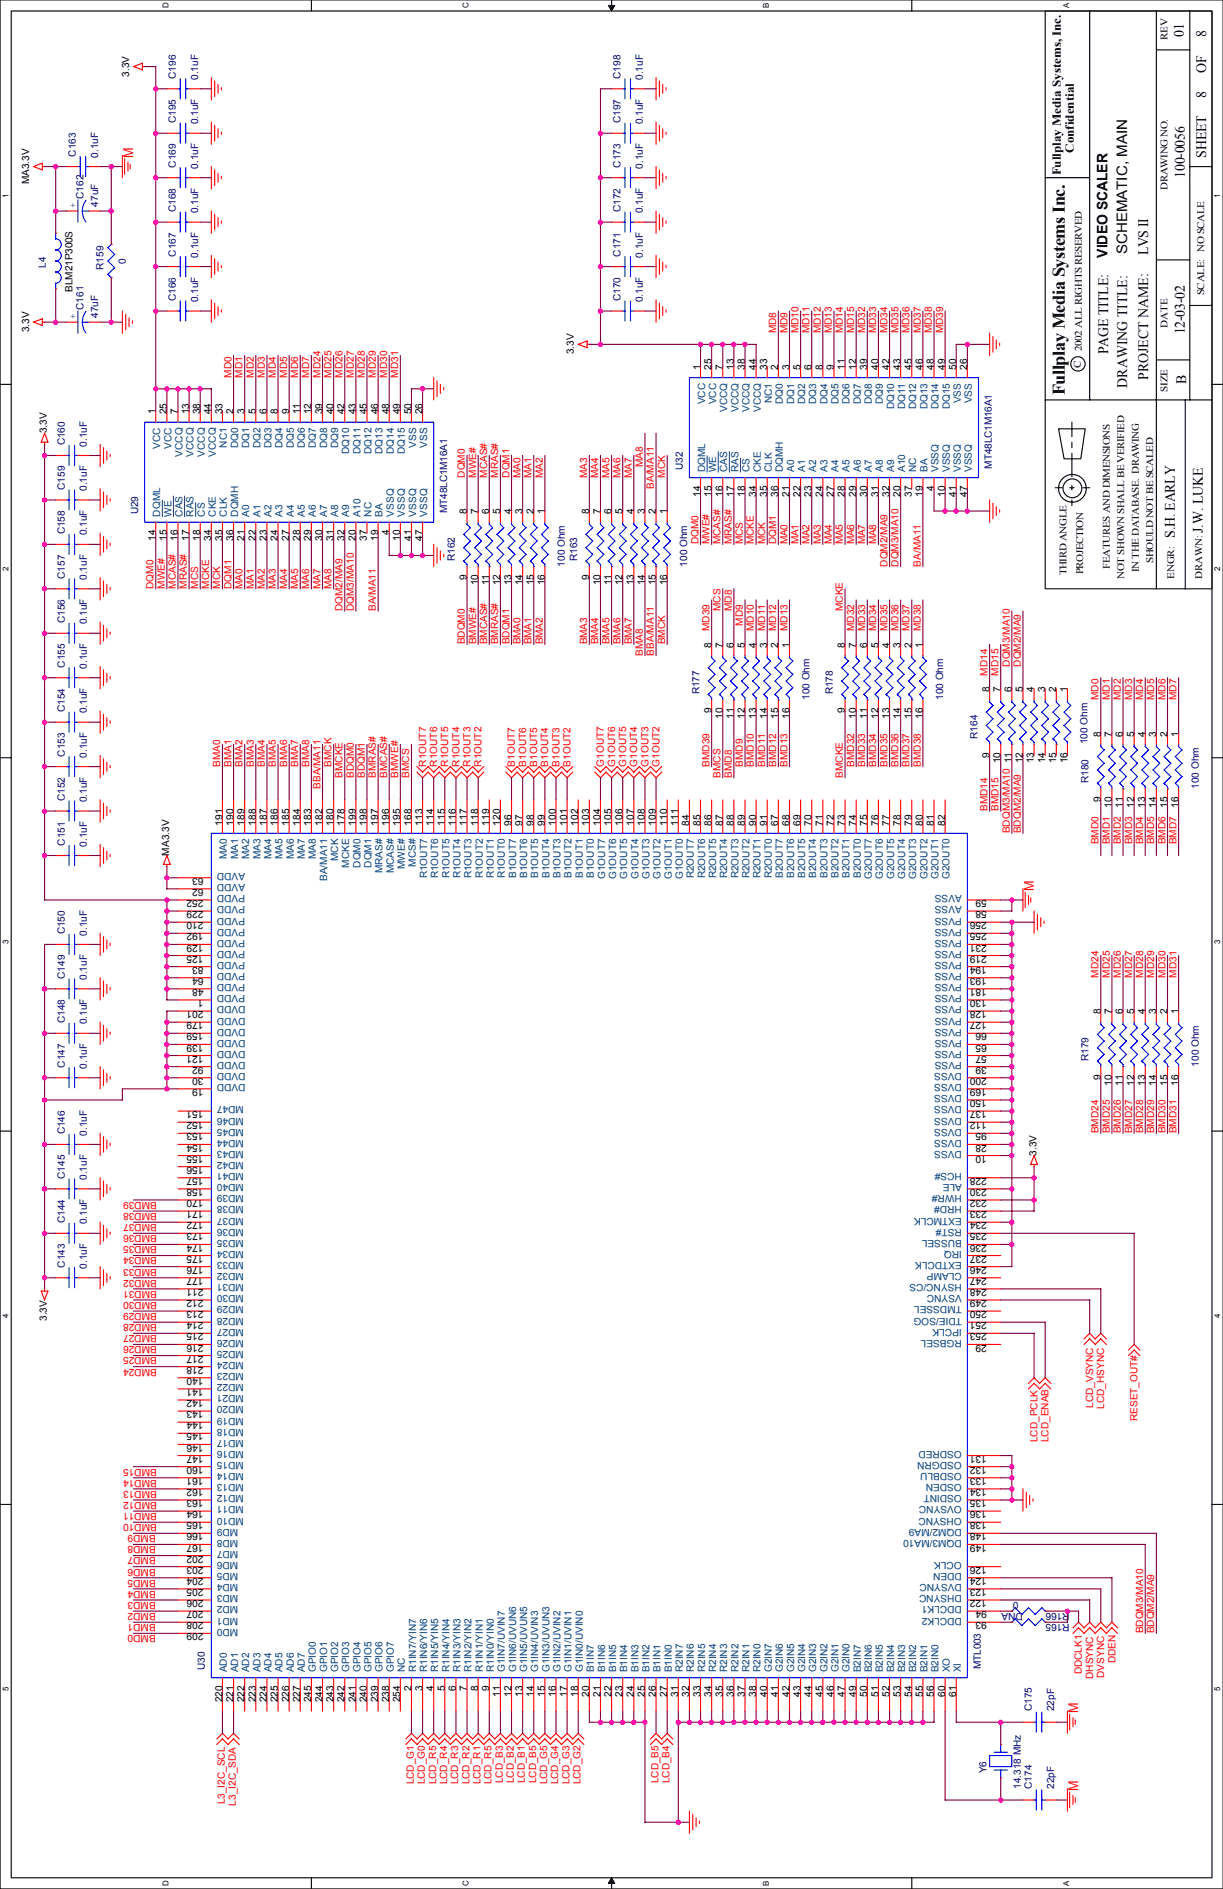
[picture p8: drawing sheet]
<svg xmlns="http://www.w3.org/2000/svg" width="279mm" height="432mm" viewBox="0 0 279 432" stroke-linecap="round" stroke-linejoin="round" font-family="sans-serif">
<defs><g id="words">
<text font-size="4.1" x="243.3" y="90.4" transform="rotate(-90 243.3 90.4)">Fullplay Media Systems Inc.</text>
<g font-size="3.3">
<text x="270.4" y="8.4" transform="rotate(-90 270.4 8.4)">01</text>
<text x="275.5" y="8.4" transform="rotate(-90 275.5 8.4)">8</text>
<text x="275.5" y="16.7" transform="rotate(-90 275.5 16.7)">OF</text>
<text x="275.5" y="22.3" transform="rotate(-90 275.5 22.3)">8</text>
<text x="270.7" y="40.6" transform="rotate(-90 270.7 40.6)">100-0056</text>
<text x="275.5" y="36" transform="rotate(-90 275.5 36)">SHEET</text>
<text x="253" y="58.9" transform="rotate(-90 253 58.9)">VIDEO SCALER</text>
<text x="257.5" y="58.1" transform="rotate(-90 257.5 58.1)">SCHEMATIC, MAIN</text>
<text x="262.3" y="58.4" transform="rotate(-90 262.3 58.4)">LVS II</text>
<text x="270.7" y="76.4" transform="rotate(-90 270.7 76.4)">12-03-02</text>
<text x="253.2" y="81" transform="rotate(-90 253.2 81)">PAGE TITLE:</text>
<text x="257.5" y="88.6" transform="rotate(-90 257.5 88.6)">DRAWING TITLE:</text>
<text x="262.3" y="86.8" transform="rotate(-90 262.3 86.8)">PROJECT NAME:</text>
<text x="271" y="87.9" transform="rotate(-90 271 87.9)">B</text>
<text x="268.4" y="122.9" transform="rotate(-90 268.4 122.9)">S.H. EARLY</text>
<text x="274.8" y="121.9" transform="rotate(-90 274.8 121.9)">J.W. LUKE</text>
</g>
<g font-size="3" fill="#f00">
<text x="30.4" y="36" transform="rotate(-90 30.4 36)">M</text>
<text x="236.2" y="203.7" transform="rotate(-90 236.2 203.7)">M</text>
<text x="246.3" y="391.6" transform="rotate(-90 246.3 391.6)">M</text>
<text x="246.3" y="409.4" transform="rotate(-90 246.3 409.4)">M</text>
</g>
<g font-size="2.8">
<text x="245.3" y="34.9" transform="rotate(-90 245.3 34.9)">Confidential</text>
<text x="242.3" y="40.1" transform="rotate(-90 242.3 40.1)">Fullplay Media Systems, Inc.</text>
</g>
<g font-size="2.3">
<text x="266.7" y="9.1" transform="rotate(-90 266.7 9.1)">REV</text>
<text x="29.5" y="17.5" transform="rotate(-90 29.5 17.5)">3.3V</text>
<text x="6.6" y="42.1" transform="rotate(-90 6.6 42.1)">MA3.3V</text>
<text x="266.7" y="43.4" transform="rotate(-90 266.7 43.4)">DRAWING NO.</text>
<text x="16.6" y="66.8" transform="rotate(-90 16.6 66.8)">BLM21P300S</text>
<text x="275.1" y="67.5" transform="rotate(-90 275.1 67.5)">SCALE: NO SCALE</text>
<text x="6.6" y="75.9" transform="rotate(-90 6.6 75.9)">3.3V</text>
<text x="266.7" y="74.9" transform="rotate(-90 266.7 74.9)">DATE</text>
<text x="131.1" y="81" transform="rotate(-90 131.1 81)">3.3V</text>
<text x="247.2" y="80.2" transform="rotate(-90 247.2 80.2)">2002 ALL RIGHTS RESERVED</text>
<text x="160" y="84.6" transform="rotate(-90 160 84.6)">1</text>
<text x="162.6" y="84.6" transform="rotate(-90 162.6 84.6)">25</text>
<text x="165.1" y="84.6" transform="rotate(-90 165.1 84.6)">7</text>
<text x="167.6" y="84.6" transform="rotate(-90 167.6 84.6)">13</text>
<text x="170.2" y="84.6" transform="rotate(-90 170.2 84.6)">38</text>
<text x="172.7" y="84.6" transform="rotate(-90 172.7 84.6)">44</text>
<text x="175.3" y="84.6" transform="rotate(-90 175.3 84.6)">33</text>
<text x="177.8" y="84.6" transform="rotate(-90 177.8 84.6)">2</text>
<text x="180.3" y="84.6" transform="rotate(-90 180.3 84.6)">3</text>
<text x="182.9" y="84.6" transform="rotate(-90 182.9 84.6)">5</text>
<text x="185.4" y="84.6" transform="rotate(-90 185.4 84.6)">6</text>
<text x="188" y="84.6" transform="rotate(-90 188 84.6)">8</text>
<text x="190.5" y="84.6" transform="rotate(-90 190.5 84.6)">9</text>
<text x="193" y="84.6" transform="rotate(-90 193 84.6)">11</text>
<text x="195.6" y="84.6" transform="rotate(-90 195.6 84.6)">12</text>
<text x="198.1" y="84.6" transform="rotate(-90 198.1 84.6)">39</text>
<text x="200.7" y="84.6" transform="rotate(-90 200.7 84.6)">40</text>
<text x="203.2" y="84.6" transform="rotate(-90 203.2 84.6)">42</text>
<text x="205.7" y="84.6" transform="rotate(-90 205.7 84.6)">43</text>
<text x="208.3" y="84.6" transform="rotate(-90 208.3 84.6)">45</text>
<text x="210.8" y="84.6" transform="rotate(-90 210.8 84.6)">46</text>
<text x="213.4" y="84.6" transform="rotate(-90 213.4 84.6)">48</text>
<text x="215.9" y="84.6" transform="rotate(-90 215.9 84.6)">49</text>
<text x="218.4" y="84.6" transform="rotate(-90 218.4 84.6)">50</text>
<text x="221" y="84.6" transform="rotate(-90 221 84.6)">26</text>
<text x="246.9" y="84.1" transform="rotate(-90 246.9 84.1)">C</text>
<text x="266.7" y="89.6" transform="rotate(-90 266.7 89.6)">SIZE</text>
<text x="35.6" y="94.7" transform="rotate(-90 35.6 94.7)">1</text>
<text x="38.1" y="94.7" transform="rotate(-90 38.1 94.7)">25</text>
<text x="40.6" y="94.7" transform="rotate(-90 40.6 94.7)">7</text>
<text x="43.2" y="94.7" transform="rotate(-90 43.2 94.7)">13</text>
<text x="45.7" y="94.7" transform="rotate(-90 45.7 94.7)">38</text>
<text x="48.3" y="94.7" transform="rotate(-90 48.3 94.7)">44</text>
<text x="50.8" y="94.7" transform="rotate(-90 50.8 94.7)">33</text>
<text x="53.3" y="94.7" transform="rotate(-90 53.3 94.7)">2</text>
<text x="55.9" y="94.7" transform="rotate(-90 55.9 94.7)">3</text>
<text x="58.4" y="94.7" transform="rotate(-90 58.4 94.7)">5</text>
<text x="61" y="94.7" transform="rotate(-90 61 94.7)">6</text>
<text x="63.5" y="94.7" transform="rotate(-90 63.5 94.7)">8</text>
<text x="66" y="94.7" transform="rotate(-90 66 94.7)">9</text>
<text x="68.6" y="94.7" transform="rotate(-90 68.6 94.7)">11</text>
<text x="71.1" y="94.7" transform="rotate(-90 71.1 94.7)">12</text>
<text x="73.7" y="94.7" transform="rotate(-90 73.7 94.7)">39</text>
<text x="76.2" y="94.7" transform="rotate(-90 76.2 94.7)">40</text>
<text x="78.7" y="94.7" transform="rotate(-90 78.7 94.7)">42</text>
<text x="81.3" y="94.7" transform="rotate(-90 81.3 94.7)">43</text>
<text x="83.8" y="94.7" transform="rotate(-90 83.8 94.7)">45</text>
<text x="86.4" y="94.7" transform="rotate(-90 86.4 94.7)">46</text>
<text x="88.9" y="94.7" transform="rotate(-90 88.9 94.7)">48</text>
<text x="91.4" y="94.7" transform="rotate(-90 91.4 94.7)">49</text>
<text x="94" y="94.7" transform="rotate(-90 94 94.7)">50</text>
<text x="96.5" y="94.7" transform="rotate(-90 96.5 94.7)">26</text>
<text x="10.7" y="99" transform="rotate(-90 10.7 99)">3.3V</text>
<text x="160" y="113.5" transform="rotate(-90 160 113.5)">14</text>
<text x="162.6" y="113.5" transform="rotate(-90 162.6 113.5)">15</text>
<text x="165.1" y="113.5" transform="rotate(-90 165.1 113.5)">16</text>
<text x="167.6" y="113.5" transform="rotate(-90 167.6 113.5)">17</text>
<text x="170.2" y="113.5" transform="rotate(-90 170.2 113.5)">18</text>
<text x="172.7" y="113.5" transform="rotate(-90 172.7 113.5)">34</text>
<text x="175.3" y="113.5" transform="rotate(-90 175.3 113.5)">35</text>
<text x="177.8" y="113.5" transform="rotate(-90 177.8 113.5)">36</text>
<text x="180.3" y="113.5" transform="rotate(-90 180.3 113.5)">21</text>
<text x="182.9" y="113.5" transform="rotate(-90 182.9 113.5)">22</text>
<text x="185.4" y="113.5" transform="rotate(-90 185.4 113.5)">23</text>
<text x="188" y="113.5" transform="rotate(-90 188 113.5)">24</text>
<text x="190.5" y="113.5" transform="rotate(-90 190.5 113.5)">27</text>
<text x="193" y="113.5" transform="rotate(-90 193 113.5)">28</text>
<text x="195.6" y="113.5" transform="rotate(-90 195.6 113.5)">29</text>
<text x="198.1" y="113.5" transform="rotate(-90 198.1 113.5)">30</text>
<text x="200.7" y="113.5" transform="rotate(-90 200.7 113.5)">31</text>
<text x="203.2" y="113.5" transform="rotate(-90 203.2 113.5)">32</text>
<text x="205.7" y="113.5" transform="rotate(-90 205.7 113.5)">20</text>
<text x="208.3" y="113.5" transform="rotate(-90 208.3 113.5)">37</text>
<text x="210.8" y="113.5" transform="rotate(-90 210.8 113.5)">19</text>
<text x="213.4" y="112.2" transform="rotate(-90 213.4 112.2)">4</text>
<text x="215.9" y="113.5" transform="rotate(-90 215.9 113.5)">10</text>
<text x="218.4" y="113.5" transform="rotate(-90 218.4 113.5)">41</text>
<text x="221" y="113.5" transform="rotate(-90 221 113.5)">47</text>
<text x="106.7" y="117.6" transform="rotate(-90 106.7 117.6)">8</text>
<text x="109.2" y="117.6" transform="rotate(-90 109.2 117.6)">7</text>
<text x="111.8" y="117.6" transform="rotate(-90 111.8 117.6)">6</text>
<text x="114.3" y="117.6" transform="rotate(-90 114.3 117.6)">5</text>
<text x="116.8" y="117.6" transform="rotate(-90 116.8 117.6)">4</text>
<text x="119.4" y="117.6" transform="rotate(-90 119.4 117.6)">3</text>
<text x="121.9" y="117.6" transform="rotate(-90 121.9 117.6)">2</text>
<text x="124.5" y="117.6" transform="rotate(-90 124.5 117.6)">1</text>
<text x="134.6" y="117.6" transform="rotate(-90 134.6 117.6)">8</text>
<text x="137.2" y="117.6" transform="rotate(-90 137.2 117.6)">7</text>
<text x="139.7" y="117.6" transform="rotate(-90 139.7 117.6)">6</text>
<text x="142.2" y="117.6" transform="rotate(-90 142.2 117.6)">5</text>
<text x="144.8" y="117.6" transform="rotate(-90 144.8 117.6)">4</text>
<text x="147.3" y="117.6" transform="rotate(-90 147.3 117.6)">3</text>
<text x="149.9" y="117.6" transform="rotate(-90 149.9 117.6)">2</text>
<text x="152.4" y="117.6" transform="rotate(-90 152.4 117.6)">1</text>
<text x="35.6" y="123.7" transform="rotate(-90 35.6 123.7)">14</text>
<text x="38.1" y="123.7" transform="rotate(-90 38.1 123.7)">15</text>
<text x="40.6" y="123.7" transform="rotate(-90 40.6 123.7)">16</text>
<text x="43.2" y="123.7" transform="rotate(-90 43.2 123.7)">17</text>
<text x="45.7" y="123.7" transform="rotate(-90 45.7 123.7)">18</text>
<text x="48.3" y="123.7" transform="rotate(-90 48.3 123.7)">34</text>
<text x="50.8" y="123.7" transform="rotate(-90 50.8 123.7)">35</text>
<text x="53.3" y="123.7" transform="rotate(-90 53.3 123.7)">36</text>
<text x="55.9" y="123.7" transform="rotate(-90 55.9 123.7)">21</text>
<text x="58.4" y="123.7" transform="rotate(-90 58.4 123.7)">22</text>
<text x="61" y="123.7" transform="rotate(-90 61 123.7)">23</text>
<text x="63.5" y="123.7" transform="rotate(-90 63.5 123.7)">24</text>
<text x="66" y="123.7" transform="rotate(-90 66 123.7)">27</text>
<text x="68.6" y="123.7" transform="rotate(-90 68.6 123.7)">28</text>
<text x="71.1" y="123.7" transform="rotate(-90 71.1 123.7)">29</text>
<text x="73.7" y="123.7" transform="rotate(-90 73.7 123.7)">30</text>
<text x="76.2" y="123.7" transform="rotate(-90 76.2 123.7)">31</text>
<text x="78.7" y="123.7" transform="rotate(-90 78.7 123.7)">32</text>
<text x="81.3" y="123.7" transform="rotate(-90 81.3 123.7)">20</text>
<text x="83.8" y="123.7" transform="rotate(-90 83.8 123.7)">37</text>
<text x="86.4" y="123.7" transform="rotate(-90 86.4 123.7)">19</text>
<text x="88.9" y="122.4" transform="rotate(-90 88.9 122.4)">4</text>
<text x="91.4" y="123.7" transform="rotate(-90 91.4 123.7)">10</text>
<text x="94" y="123.7" transform="rotate(-90 94 123.7)">41</text>
<text x="96.5" y="123.7" transform="rotate(-90 96.5 123.7)">47</text>
<text x="243.6" y="131.6" transform="rotate(-90 243.6 131.6)">THIRD ANGLE</text>
<text x="247.4" y="131.3" transform="rotate(-90 247.4 131.3)">PROJECTION</text>
<text x="253.5" y="130" transform="rotate(-90 253.5 130)">FEATURES AND DIMENSIONS</text>
<text x="260.1" y="130.8" transform="rotate(-90 260.1 130.8)">IN THE DATABASE. DRAWING</text>
<text x="263.4" y="128.8" transform="rotate(-90 263.4 128.8)">SHOULD NOT BE SCALED</text>
<text x="106.7" y="132.6" transform="rotate(-90 106.7 132.6)">9</text>
<text x="109.2" y="133.8" transform="rotate(-90 109.2 133.8)">10</text>
<text x="111.8" y="133.8" transform="rotate(-90 111.8 133.8)">11</text>
<text x="114.3" y="133.8" transform="rotate(-90 114.3 133.8)">12</text>
<text x="116.8" y="133.8" transform="rotate(-90 116.8 133.8)">13</text>
<text x="119.4" y="133.8" transform="rotate(-90 119.4 133.8)">14</text>
<text x="121.9" y="133.8" transform="rotate(-90 121.9 133.8)">15</text>
<text x="124.5" y="133.8" transform="rotate(-90 124.5 133.8)">16</text>
<text x="134.6" y="132.6" transform="rotate(-90 134.6 132.6)">9</text>
<text x="137.2" y="133.8" transform="rotate(-90 137.2 133.8)">10</text>
<text x="139.7" y="133.8" transform="rotate(-90 139.7 133.8)">11</text>
<text x="142.2" y="133.8" transform="rotate(-90 142.2 133.8)">12</text>
<text x="144.8" y="133.8" transform="rotate(-90 144.8 133.8)">13</text>
<text x="147.3" y="133.8" transform="rotate(-90 147.3 133.8)">14</text>
<text x="149.9" y="133.8" transform="rotate(-90 149.9 133.8)">15</text>
<text x="152.4" y="133.8" transform="rotate(-90 152.4 133.8)">16</text>
<text x="256.8" y="132.3" transform="rotate(-90 256.8 132.3)">NOT SHOWN SHALL BE VERIFIED</text>
<text x="268.3" y="132.3" transform="rotate(-90 268.3 132.3)">ENGR:</text>
<text x="274.6" y="132.3" transform="rotate(-90 274.6 132.3)">DRAWN:</text>
<text x="162.6" y="148.1" transform="rotate(-90 162.6 148.1)">8</text>
<text x="165.1" y="148.1" transform="rotate(-90 165.1 148.1)">7</text>
<text x="167.6" y="148.1" transform="rotate(-90 167.6 148.1)">6</text>
<text x="170.2" y="148.1" transform="rotate(-90 170.2 148.1)">5</text>
<text x="172.7" y="148.1" transform="rotate(-90 172.7 148.1)">4</text>
<text x="175.3" y="148.1" transform="rotate(-90 175.3 148.1)">3</text>
<text x="177.8" y="148.1" transform="rotate(-90 177.8 148.1)">2</text>
<text x="180.3" y="148.1" transform="rotate(-90 180.3 148.1)">1</text>
<text x="193" y="148.1" transform="rotate(-90 193 148.1)">8</text>
<text x="195.6" y="148.1" transform="rotate(-90 195.6 148.1)">7</text>
<text x="198.1" y="148.1" transform="rotate(-90 198.1 148.1)">6</text>
<text x="200.7" y="148.1" transform="rotate(-90 200.7 148.1)">5</text>
<text x="203.2" y="148.1" transform="rotate(-90 203.2 148.1)">4</text>
<text x="205.7" y="148.1" transform="rotate(-90 205.7 148.1)">3</text>
<text x="208.3" y="148.1" transform="rotate(-90 208.3 148.1)">2</text>
<text x="210.8" y="148.1" transform="rotate(-90 210.8 148.1)">1</text>
<text x="226.1" y="158.2" transform="rotate(-90 226.1 158.2)">8</text>
<text x="228.6" y="158.2" transform="rotate(-90 228.6 158.2)">7</text>
<text x="231.1" y="158.2" transform="rotate(-90 231.1 158.2)">6</text>
<text x="233.7" y="158.2" transform="rotate(-90 233.7 158.2)">5</text>
<text x="236.2" y="158.2" transform="rotate(-90 236.2 158.2)">4</text>
<text x="238.8" y="158.2" transform="rotate(-90 238.8 158.2)">3</text>
<text x="241.3" y="158.2" transform="rotate(-90 241.3 158.2)">2</text>
<text x="243.8" y="158.2" transform="rotate(-90 243.8 158.2)">1</text>
<text x="162.6" y="163" transform="rotate(-90 162.6 163)">9</text>
<text x="165.1" y="164.3" transform="rotate(-90 165.1 164.3)">10</text>
<text x="167.6" y="164.3" transform="rotate(-90 167.6 164.3)">11</text>
<text x="170.2" y="164.3" transform="rotate(-90 170.2 164.3)">12</text>
<text x="172.7" y="164.3" transform="rotate(-90 172.7 164.3)">13</text>
<text x="175.3" y="164.3" transform="rotate(-90 175.3 164.3)">14</text>
<text x="177.8" y="164.3" transform="rotate(-90 177.8 164.3)">15</text>
<text x="180.3" y="164.3" transform="rotate(-90 180.3 164.3)">16</text>
<text x="193" y="163" transform="rotate(-90 193 163)">9</text>
<text x="195.6" y="164.3" transform="rotate(-90 195.6 164.3)">10</text>
<text x="198.1" y="164.3" transform="rotate(-90 198.1 164.3)">11</text>
<text x="200.7" y="164.3" transform="rotate(-90 200.7 164.3)">12</text>
<text x="203.2" y="164.3" transform="rotate(-90 203.2 164.3)">13</text>
<text x="205.7" y="164.3" transform="rotate(-90 205.7 164.3)">14</text>
<text x="208.3" y="164.3" transform="rotate(-90 208.3 164.3)">15</text>
<text x="210.8" y="164.3" transform="rotate(-90 210.8 164.3)">16</text>
<text x="226.1" y="173.2" transform="rotate(-90 226.1 173.2)">9</text>
<text x="251.5" y="168.4" transform="rotate(-90 251.5 168.4)">8</text>
<text x="254" y="168.4" transform="rotate(-90 254 168.4)">7</text>
<text x="256.5" y="168.4" transform="rotate(-90 256.5 168.4)">6</text>
<text x="259.1" y="168.4" transform="rotate(-90 259.1 168.4)">5</text>
<text x="261.6" y="168.4" transform="rotate(-90 261.6 168.4)">4</text>
<text x="264.2" y="168.4" transform="rotate(-90 264.2 168.4)">3</text>
<text x="266.7" y="168.4" transform="rotate(-90 266.7 168.4)">2</text>
<text x="269.2" y="168.4" transform="rotate(-90 269.2 168.4)">1</text>
<text x="228.6" y="174.5" transform="rotate(-90 228.6 174.5)">10</text>
<text x="231.1" y="174.5" transform="rotate(-90 231.1 174.5)">11</text>
<text x="233.7" y="174.5" transform="rotate(-90 233.7 174.5)">12</text>
<text x="236.2" y="174.5" transform="rotate(-90 236.2 174.5)">13</text>
<text x="238.8" y="174.5" transform="rotate(-90 238.8 174.5)">14</text>
<text x="241.3" y="174.5" transform="rotate(-90 241.3 174.5)">15</text>
<text x="243.8" y="174.5" transform="rotate(-90 243.8 174.5)">16</text>
<text x="251.5" y="183.4" transform="rotate(-90 251.5 183.4)">9</text>
<text x="254" y="184.6" transform="rotate(-90 254 184.6)">10</text>
<text x="256.5" y="184.6" transform="rotate(-90 256.5 184.6)">11</text>
<text x="259.1" y="184.6" transform="rotate(-90 259.1 184.6)">12</text>
<text x="261.6" y="184.6" transform="rotate(-90 261.6 184.6)">13</text>
<text x="264.2" y="184.6" transform="rotate(-90 264.2 184.6)">14</text>
<text x="266.7" y="184.6" transform="rotate(-90 266.7 184.6)">15</text>
<text x="269.2" y="184.6" transform="rotate(-90 269.2 184.6)">16</text>
<text x="50.8" y="188.7" transform="rotate(-90 50.8 188.7)">191</text>
<text x="53.3" y="188.7" transform="rotate(-90 53.3 188.7)">190</text>
<text x="55.9" y="188.7" transform="rotate(-90 55.9 188.7)">189</text>
<text x="58.4" y="188.7" transform="rotate(-90 58.4 188.7)">188</text>
<text x="61" y="188.7" transform="rotate(-90 61 188.7)">187</text>
<text x="63.5" y="188.7" transform="rotate(-90 63.5 188.7)">186</text>
<text x="66" y="188.7" transform="rotate(-90 66 188.7)">185</text>
<text x="68.6" y="188.7" transform="rotate(-90 68.6 188.7)">184</text>
<text x="71.1" y="188.7" transform="rotate(-90 71.1 188.7)">183</text>
<text x="73.7" y="188.7" transform="rotate(-90 73.7 188.7)">182</text>
<text x="76.2" y="188.7" transform="rotate(-90 76.2 188.7)">180</text>
<text x="78.7" y="188.7" transform="rotate(-90 78.7 188.7)">178</text>
<text x="81.3" y="188.7" transform="rotate(-90 81.3 188.7)">199</text>
<text x="83.8" y="188.7" transform="rotate(-90 83.8 188.7)">198</text>
<text x="86.4" y="188.7" transform="rotate(-90 86.4 188.7)">197</text>
<text x="88.9" y="188.7" transform="rotate(-90 88.9 188.7)">196</text>
<text x="91.4" y="188.7" transform="rotate(-90 91.4 188.7)">195</text>
<text x="94" y="188.7" transform="rotate(-90 94 188.7)">168</text>
<text x="96.5" y="188.7" transform="rotate(-90 96.5 188.7)">113</text>
<text x="99.1" y="188.7" transform="rotate(-90 99.1 188.7)">114</text>
<text x="101.6" y="188.7" transform="rotate(-90 101.6 188.7)">115</text>
<text x="104.1" y="188.7" transform="rotate(-90 104.1 188.7)">116</text>
<text x="106.7" y="188.7" transform="rotate(-90 106.7 188.7)">117</text>
<text x="109.2" y="188.7" transform="rotate(-90 109.2 188.7)">118</text>
<text x="111.8" y="188.7" transform="rotate(-90 111.8 188.7)">119</text>
<text x="114.3" y="188.7" transform="rotate(-90 114.3 188.7)">120</text>
<text x="116.8" y="188.7" transform="rotate(-90 116.8 188.7)">96</text>
<text x="119.4" y="188.7" transform="rotate(-90 119.4 188.7)">97</text>
<text x="121.9" y="188.7" transform="rotate(-90 121.9 188.7)">98</text>
<text x="124.5" y="188.7" transform="rotate(-90 124.5 188.7)">99</text>
<text x="127" y="188.7" transform="rotate(-90 127 188.7)">100</text>
<text x="129.5" y="188.7" transform="rotate(-90 129.5 188.7)">101</text>
<text x="132.1" y="188.7" transform="rotate(-90 132.1 188.7)">102</text>
<text x="134.6" y="188.7" transform="rotate(-90 134.6 188.7)">103</text>
<text x="137.2" y="188.7" transform="rotate(-90 137.2 188.7)">104</text>
<text x="139.7" y="188.7" transform="rotate(-90 139.7 188.7)">105</text>
<text x="142.2" y="188.7" transform="rotate(-90 142.2 188.7)">106</text>
<text x="144.8" y="188.7" transform="rotate(-90 144.8 188.7)">107</text>
<text x="147.3" y="188.7" transform="rotate(-90 147.3 188.7)">108</text>
<text x="149.9" y="188.7" transform="rotate(-90 149.9 188.7)">109</text>
<text x="152.4" y="188.7" transform="rotate(-90 152.4 188.7)">110</text>
<text x="154.9" y="188.7" transform="rotate(-90 154.9 188.7)">111</text>
<text x="157.5" y="188.7" transform="rotate(-90 157.5 188.7)">84</text>
<text x="160" y="188.7" transform="rotate(-90 160 188.7)">85</text>
<text x="162.6" y="188.7" transform="rotate(-90 162.6 188.7)">86</text>
<text x="165.1" y="188.7" transform="rotate(-90 165.1 188.7)">87</text>
<text x="167.6" y="188.7" transform="rotate(-90 167.6 188.7)">88</text>
<text x="170.2" y="188.7" transform="rotate(-90 170.2 188.7)">89</text>
<text x="172.7" y="188.7" transform="rotate(-90 172.7 188.7)">90</text>
<text x="175.3" y="188.7" transform="rotate(-90 175.3 188.7)">91</text>
<text x="177.8" y="188.7" transform="rotate(-90 177.8 188.7)">67</text>
<text x="180.3" y="188.7" transform="rotate(-90 180.3 188.7)">68</text>
<text x="182.9" y="188.7" transform="rotate(-90 182.9 188.7)">69</text>
<text x="185.4" y="188.7" transform="rotate(-90 185.4 188.7)">70</text>
<text x="188" y="188.7" transform="rotate(-90 188 188.7)">71</text>
<text x="190.5" y="188.7" transform="rotate(-90 190.5 188.7)">72</text>
<text x="193" y="188.7" transform="rotate(-90 193 188.7)">73</text>
<text x="195.6" y="188.7" transform="rotate(-90 195.6 188.7)">74</text>
<text x="198.1" y="188.7" transform="rotate(-90 198.1 188.7)">75</text>
<text x="200.7" y="188.7" transform="rotate(-90 200.7 188.7)">76</text>
<text x="203.2" y="188.7" transform="rotate(-90 203.2 188.7)">77</text>
<text x="205.7" y="188.7" transform="rotate(-90 205.7 188.7)">78</text>
<text x="208.3" y="188.7" transform="rotate(-90 208.3 188.7)">79</text>
<text x="210.8" y="188.7" transform="rotate(-90 210.8 188.7)">80</text>
<text x="213.4" y="188.7" transform="rotate(-90 213.4 188.7)">81</text>
<text x="215.9" y="188.7" transform="rotate(-90 215.9 188.7)">82</text>
<text x="38.7" y="195.6" transform="rotate(-90 38.7 195.6)">MA3.3V</text>
<text x="46.5" y="203.2" transform="rotate(-180 46.5 203.2)">62</text>
<text x="46.5" y="200.7" transform="rotate(-180 46.5 200.7)">63</text>
<text x="46.5" y="208.3" transform="rotate(-180 46.5 208.3)">229</text>
<text x="46.5" y="205.7" transform="rotate(-180 46.5 205.7)">252</text>
<text x="225.4" y="208.3" transform="rotate(-180 225.4 208.3)">58</text>
<text x="225.4" y="205.7" transform="rotate(-180 225.4 205.7)">59</text>
<text x="46.5" y="215.9" transform="rotate(-180 46.5 215.9)">129</text>
<text x="46.5" y="213.4" transform="rotate(-180 46.5 213.4)">192</text>
<text x="46.5" y="210.8" transform="rotate(-180 46.5 210.8)">210</text>
<text x="225.4" y="215.9" transform="rotate(-180 225.4 215.9)">231</text>
<text x="225.4" y="213.4" transform="rotate(-180 225.4 213.4)">255</text>
<text x="225.4" y="210.8" transform="rotate(-180 225.4 210.8)">256</text>
<text x="46.5" y="221" transform="rotate(-180 46.5 221)">83</text>
<text x="46.5" y="218.4" transform="rotate(-180 46.5 218.4)">125</text>
<text x="225.4" y="221" transform="rotate(-180 225.4 221)">194</text>
<text x="225.4" y="218.4" transform="rotate(-180 225.4 218.4)">219</text>
<text x="46.5" y="226.1" transform="rotate(-180 46.5 226.1)">48</text>
<text x="46.5" y="223.5" transform="rotate(-180 46.5 223.5)">64</text>
<text x="225.4" y="226.1" transform="rotate(-180 225.4 226.1)">181</text>
<text x="225.4" y="223.5" transform="rotate(-180 225.4 223.5)">193</text>
<text x="46.5" y="233.7" transform="rotate(-180 46.5 233.7)">179</text>
<text x="46.5" y="231.1" transform="rotate(-180 46.5 231.1)">201</text>
<text x="46.5" y="228.6" transform="rotate(-180 46.5 228.6)">1</text>
<text x="225.4" y="233.7" transform="rotate(-180 225.4 233.7)">127</text>
<text x="225.4" y="231.1" transform="rotate(-180 225.4 231.1)">128</text>
<text x="225.4" y="228.6" transform="rotate(-180 225.4 228.6)">130</text>
<text x="251.5" y="231.9" transform="rotate(-90 251.5 231.9)">8</text>
<text x="254" y="231.9" transform="rotate(-90 254 231.9)">7</text>
<text x="256.5" y="231.9" transform="rotate(-90 256.5 231.9)">6</text>
<text x="259.1" y="231.9" transform="rotate(-90 259.1 231.9)">5</text>
<text x="261.6" y="231.9" transform="rotate(-90 261.6 231.9)">4</text>
<text x="264.2" y="231.9" transform="rotate(-90 264.2 231.9)">3</text>
<text x="266.7" y="231.9" transform="rotate(-90 266.7 231.9)">2</text>
<text x="269.2" y="231.9" transform="rotate(-90 269.2 231.9)">1</text>
<text x="46.5" y="238.8" transform="rotate(-180 46.5 238.8)">139</text>
<text x="46.5" y="236.2" transform="rotate(-180 46.5 236.2)">159</text>
<text x="225.4" y="238.8" transform="rotate(-180 225.4 238.8)">65</text>
<text x="225.4" y="236.2" transform="rotate(-180 225.4 236.2)">66</text>
<text x="46.5" y="243.8" transform="rotate(-180 46.5 243.8)">92</text>
<text x="46.5" y="241.3" transform="rotate(-180 46.5 241.3)">121</text>
<text x="225.4" y="243.8" transform="rotate(-180 225.4 243.8)">39</text>
<text x="225.4" y="241.3" transform="rotate(-180 225.4 241.3)">57</text>
<text x="46.5" y="248.9" transform="rotate(-180 46.5 248.9)">19</text>
<text x="46.5" y="246.4" transform="rotate(-180 46.5 246.4)">30</text>
<text x="225.4" y="251.5" transform="rotate(-180 225.4 251.5)">150</text>
<text x="225.4" y="248.9" transform="rotate(-180 225.4 248.9)">169</text>
<text x="225.4" y="246.4" transform="rotate(-180 225.4 246.4)">200</text>
<text x="251.5" y="246.9" transform="rotate(-90 251.5 246.9)">9</text>
<text x="254" y="248.1" transform="rotate(-90 254 248.1)">10</text>
<text x="256.5" y="248.1" transform="rotate(-90 256.5 248.1)">11</text>
<text x="259.1" y="248.1" transform="rotate(-90 259.1 248.1)">12</text>
<text x="261.6" y="248.1" transform="rotate(-90 261.6 248.1)">13</text>
<text x="264.2" y="248.1" transform="rotate(-90 264.2 248.1)">14</text>
<text x="266.7" y="248.1" transform="rotate(-90 266.7 248.1)">15</text>
<text x="269.2" y="248.1" transform="rotate(-90 269.2 248.1)">16</text>
<text x="46.5" y="256.5" transform="rotate(-180 46.5 256.5)">152</text>
<text x="46.5" y="254" transform="rotate(-180 46.5 254)">151</text>
<text x="225.4" y="256.5" transform="rotate(-180 225.4 256.5)">112</text>
<text x="225.4" y="254" transform="rotate(-180 225.4 254)">137</text>
<text x="46.5" y="261.6" transform="rotate(-180 46.5 261.6)">154</text>
<text x="46.5" y="259.1" transform="rotate(-180 46.5 259.1)">153</text>
<text x="225.4" y="261.6" transform="rotate(-180 225.4 261.6)">28</text>
<text x="225.4" y="259.1" transform="rotate(-180 225.4 259.1)">95</text>
<text x="46.5" y="269.2" transform="rotate(-180 46.5 269.2)">157</text>
<text x="46.5" y="266.7" transform="rotate(-180 46.5 266.7)">156</text>
<text x="46.5" y="264.2" transform="rotate(-180 46.5 264.2)">155</text>
<text x="225.4" y="264.2" transform="rotate(-180 225.4 264.2)">10</text>
<text x="225.4" y="269.2" transform="rotate(-180 225.4 269.2)">228</text>
<text x="236.8" y="264.1" transform="rotate(-90 236.8 264.1)">3.3V</text>
<text x="46.5" y="274.3" transform="rotate(-180 46.5 274.3)">170</text>
<text x="46.5" y="271.8" transform="rotate(-180 46.5 271.8)">158</text>
<text x="225.4" y="274.3" transform="rotate(-180 225.4 274.3)">232</text>
<text x="225.4" y="271.8" transform="rotate(-180 225.4 271.8)">230</text>
<text x="46.5" y="281.9" transform="rotate(-180 46.5 281.9)">173</text>
<text x="46.5" y="279.4" transform="rotate(-180 46.5 279.4)">172</text>
<text x="46.5" y="276.9" transform="rotate(-180 46.5 276.9)">171</text>
<text x="225.4" y="281.9" transform="rotate(-180 225.4 281.9)">235</text>
<text x="225.4" y="279.4" transform="rotate(-180 225.4 279.4)">234</text>
<text x="225.4" y="276.9" transform="rotate(-180 225.4 276.9)">233</text>
<text x="46.5" y="287" transform="rotate(-180 46.5 287)">175</text>
<text x="46.5" y="284.5" transform="rotate(-180 46.5 284.5)">174</text>
<text x="225.4" y="287" transform="rotate(-180 225.4 287)">237</text>
<text x="225.4" y="284.5" transform="rotate(-180 225.4 284.5)">236</text>
<text x="46.5" y="292.1" transform="rotate(-180 46.5 292.1)">177</text>
<text x="46.5" y="289.6" transform="rotate(-180 46.5 289.6)">176</text>
<text x="225.4" y="292.1" transform="rotate(-180 225.4 292.1)">247</text>
<text x="225.4" y="289.6" transform="rotate(-180 225.4 289.6)">246</text>
<text x="46.5" y="299.7" transform="rotate(-180 46.5 299.7)">213</text>
<text x="46.5" y="297.2" transform="rotate(-180 46.5 297.2)">212</text>
<text x="46.5" y="294.6" transform="rotate(-180 46.5 294.6)">211</text>
<text x="225.4" y="299.7" transform="rotate(-180 225.4 299.7)">250</text>
<text x="225.4" y="297.2" transform="rotate(-180 225.4 297.2)">249</text>
<text x="225.4" y="294.6" transform="rotate(-180 225.4 294.6)">248</text>
<text x="10.7" y="302" transform="rotate(-90 10.7 302)">3.3V</text>
<text x="46.5" y="304.8" transform="rotate(-180 46.5 304.8)">215</text>
<text x="46.5" y="302.3" transform="rotate(-180 46.5 302.3)">214</text>
<text x="225.4" y="304.8" transform="rotate(-180 225.4 304.8)">253</text>
<text x="225.4" y="302.3" transform="rotate(-180 225.4 302.3)">251</text>
<text x="46.5" y="309.9" transform="rotate(-180 46.5 309.9)">217</text>
<text x="46.5" y="307.3" transform="rotate(-180 46.5 307.3)">216</text>
<text x="225.4" y="307.3" transform="rotate(-180 225.4 307.3)">29</text>
<text x="46.5" y="317.5" transform="rotate(-180 46.5 317.5)">141</text>
<text x="46.5" y="315" transform="rotate(-180 46.5 315)">140</text>
<text x="46.5" y="312.4" transform="rotate(-180 46.5 312.4)">218</text>
<text x="46.5" y="322.6" transform="rotate(-180 46.5 322.6)">143</text>
<text x="46.5" y="320" transform="rotate(-180 46.5 320)">142</text>
<text x="46.5" y="327.7" transform="rotate(-180 46.5 327.7)">145</text>
<text x="46.5" y="325.1" transform="rotate(-180 46.5 325.1)">144</text>
<text x="46.5" y="335.3" transform="rotate(-180 46.5 335.3)">160</text>
<text x="46.5" y="332.7" transform="rotate(-180 46.5 332.7)">147</text>
<text x="46.5" y="330.2" transform="rotate(-180 46.5 330.2)">146</text>
<text x="225.4" y="335.3" transform="rotate(-180 225.4 335.3)">132</text>
<text x="225.4" y="332.7" transform="rotate(-180 225.4 332.7)">131</text>
<text x="46.5" y="340.4" transform="rotate(-180 46.5 340.4)">162</text>
<text x="46.5" y="337.8" transform="rotate(-180 46.5 337.8)">161</text>
<text x="225.4" y="340.4" transform="rotate(-180 225.4 340.4)">134</text>
<text x="225.4" y="337.8" transform="rotate(-180 225.4 337.8)">133</text>
<text x="46.5" y="348" transform="rotate(-180 46.5 348)">165</text>
<text x="46.5" y="345.4" transform="rotate(-180 46.5 345.4)">164</text>
<text x="46.5" y="342.9" transform="rotate(-180 46.5 342.9)">163</text>
<text x="225.4" y="348" transform="rotate(-180 225.4 348)">138</text>
<text x="225.4" y="345.4" transform="rotate(-180 225.4 345.4)">136</text>
<text x="225.4" y="342.9" transform="rotate(-180 225.4 342.9)">135</text>
<text x="46.5" y="353.1" transform="rotate(-180 46.5 353.1)">167</text>
<text x="46.5" y="350.5" transform="rotate(-180 46.5 350.5)">166</text>
<text x="225.4" y="353.1" transform="rotate(-180 225.4 353.1)">149</text>
<text x="225.4" y="350.5" transform="rotate(-180 225.4 350.5)">148</text>
<text x="46.5" y="358.1" transform="rotate(-180 46.5 358.1)">203</text>
<text x="46.5" y="355.6" transform="rotate(-180 46.5 355.6)">202</text>
<text x="225.4" y="358.1" transform="rotate(-180 225.4 358.1)">126</text>
<text x="46.5" y="365.8" transform="rotate(-180 46.5 365.8)">206</text>
<text x="46.5" y="363.2" transform="rotate(-180 46.5 363.2)">205</text>
<text x="46.5" y="360.7" transform="rotate(-180 46.5 360.7)">204</text>
<text x="225.4" y="365.8" transform="rotate(-180 225.4 365.8)">122</text>
<text x="225.4" y="363.2" transform="rotate(-180 225.4 363.2)">123</text>
<text x="225.4" y="360.7" transform="rotate(-180 225.4 360.7)">124</text>
<text x="46.5" y="370.8" transform="rotate(-180 46.5 370.8)">208</text>
<text x="46.5" y="368.3" transform="rotate(-180 46.5 368.3)">207</text>
<text x="225.4" y="370.8" transform="rotate(-180 225.4 370.8)">93</text>
<text x="225.4" y="368.3" transform="rotate(-180 225.4 368.3)">94</text>
<text x="46.5" y="373.4" transform="rotate(-180 46.5 373.4)">209</text>
<text x="50.8" y="389.1" transform="rotate(-90 50.8 389.1)">220</text>
<text x="53.3" y="389.1" transform="rotate(-90 53.3 389.1)">221</text>
<text x="55.9" y="389.1" transform="rotate(-90 55.9 389.1)">222</text>
<text x="58.4" y="389.1" transform="rotate(-90 58.4 389.1)">223</text>
<text x="61" y="389.1" transform="rotate(-90 61 389.1)">224</text>
<text x="63.5" y="389.1" transform="rotate(-90 63.5 389.1)">225</text>
<text x="66" y="389.1" transform="rotate(-90 66 389.1)">226</text>
<text x="68.6" y="389.1" transform="rotate(-90 68.6 389.1)">227</text>
<text x="71.1" y="389.1" transform="rotate(-90 71.1 389.1)">245</text>
<text x="73.7" y="389.1" transform="rotate(-90 73.7 389.1)">244</text>
<text x="76.2" y="389.1" transform="rotate(-90 76.2 389.1)">243</text>
<text x="78.7" y="389.1" transform="rotate(-90 78.7 389.1)">242</text>
<text x="81.3" y="389.1" transform="rotate(-90 81.3 389.1)">241</text>
<text x="83.8" y="389.1" transform="rotate(-90 83.8 389.1)">240</text>
<text x="86.4" y="389.1" transform="rotate(-90 86.4 389.1)">239</text>
<text x="88.9" y="389.1" transform="rotate(-90 88.9 389.1)">238</text>
<text x="91.4" y="389.1" transform="rotate(-90 91.4 389.1)">254</text>
<text x="94" y="386.6" transform="rotate(-90 94 386.6)">2</text>
<text x="96.5" y="386.6" transform="rotate(-90 96.5 386.6)">3</text>
<text x="99.1" y="386.6" transform="rotate(-90 99.1 386.6)">4</text>
<text x="101.6" y="386.6" transform="rotate(-90 101.6 386.6)">5</text>
<text x="104.1" y="386.6" transform="rotate(-90 104.1 386.6)">6</text>
<text x="106.7" y="386.6" transform="rotate(-90 106.7 386.6)">7</text>
<text x="109.2" y="386.6" transform="rotate(-90 109.2 386.6)">8</text>
<text x="111.8" y="386.6" transform="rotate(-90 111.8 386.6)">9</text>
<text x="114.3" y="387.8" transform="rotate(-90 114.3 387.8)">11</text>
<text x="116.8" y="387.8" transform="rotate(-90 116.8 387.8)">12</text>
<text x="119.4" y="387.8" transform="rotate(-90 119.4 387.8)">13</text>
<text x="121.9" y="387.8" transform="rotate(-90 121.9 387.8)">14</text>
<text x="124.5" y="387.8" transform="rotate(-90 124.5 387.8)">15</text>
<text x="127" y="387.8" transform="rotate(-90 127 387.8)">16</text>
<text x="129.5" y="387.8" transform="rotate(-90 129.5 387.8)">17</text>
<text x="132.1" y="387.8" transform="rotate(-90 132.1 387.8)">18</text>
<text x="134.6" y="387.8" transform="rotate(-90 134.6 387.8)">20</text>
<text x="137.2" y="387.8" transform="rotate(-90 137.2 387.8)">21</text>
<text x="139.7" y="387.8" transform="rotate(-90 139.7 387.8)">22</text>
<text x="142.2" y="387.8" transform="rotate(-90 142.2 387.8)">23</text>
<text x="144.8" y="387.8" transform="rotate(-90 144.8 387.8)">24</text>
<text x="147.3" y="387.8" transform="rotate(-90 147.3 387.8)">25</text>
<text x="149.9" y="387.8" transform="rotate(-90 149.9 387.8)">26</text>
<text x="152.4" y="387.8" transform="rotate(-90 152.4 387.8)">27</text>
<text x="154.9" y="387.8" transform="rotate(-90 154.9 387.8)">31</text>
<text x="157.5" y="387.8" transform="rotate(-90 157.5 387.8)">32</text>
<text x="160" y="387.8" transform="rotate(-90 160 387.8)">33</text>
<text x="162.6" y="387.8" transform="rotate(-90 162.6 387.8)">34</text>
<text x="165.1" y="387.8" transform="rotate(-90 165.1 387.8)">35</text>
<text x="167.6" y="387.8" transform="rotate(-90 167.6 387.8)">36</text>
<text x="170.2" y="387.8" transform="rotate(-90 170.2 387.8)">37</text>
<text x="172.7" y="387.8" transform="rotate(-90 172.7 387.8)">38</text>
<text x="175.3" y="387.8" transform="rotate(-90 175.3 387.8)">40</text>
<text x="177.8" y="387.8" transform="rotate(-90 177.8 387.8)">41</text>
<text x="180.3" y="387.8" transform="rotate(-90 180.3 387.8)">42</text>
<text x="182.9" y="387.8" transform="rotate(-90 182.9 387.8)">43</text>
<text x="185.4" y="387.8" transform="rotate(-90 185.4 387.8)">44</text>
<text x="188" y="387.8" transform="rotate(-90 188 387.8)">45</text>
<text x="190.5" y="387.8" transform="rotate(-90 190.5 387.8)">46</text>
<text x="193" y="387.8" transform="rotate(-90 193 387.8)">47</text>
<text x="195.6" y="387.8" transform="rotate(-90 195.6 387.8)">49</text>
<text x="198.1" y="387.8" transform="rotate(-90 198.1 387.8)">50</text>
<text x="200.7" y="387.8" transform="rotate(-90 200.7 387.8)">51</text>
<text x="203.2" y="387.8" transform="rotate(-90 203.2 387.8)">52</text>
<text x="205.7" y="387.8" transform="rotate(-90 205.7 387.8)">53</text>
<text x="208.3" y="387.8" transform="rotate(-90 208.3 387.8)">54</text>
<text x="210.8" y="387.8" transform="rotate(-90 210.8 387.8)">55</text>
<text x="213.4" y="387.8" transform="rotate(-90 213.4 387.8)">56</text>
<text x="215.9" y="387.8" transform="rotate(-90 215.9 387.8)">60</text>
<text x="218.4" y="387.8" transform="rotate(-90 218.4 387.8)">61</text>
</g>
<g font-size="2.3" fill="#000080">
<text x="40.2" y="18" transform="rotate(-90 40.2 18)">C196</text>
<text x="45.3" y="18.3" transform="rotate(-90 45.3 18.3)">0.1uF</text>
<text x="141.8" y="18" transform="rotate(-90 141.8 18)">C198</text>
<text x="146.9" y="18.3" transform="rotate(-90 146.9 18.3)">0.1uF</text>
<text x="40.2" y="28.2" transform="rotate(-90 40.2 28.2)">C195</text>
<text x="45.3" y="28.4" transform="rotate(-90 45.3 28.4)">0.1uF</text>
<text x="141.8" y="28.2" transform="rotate(-90 141.8 28.2)">C197</text>
<text x="146.9" y="28.4" transform="rotate(-90 146.9 28.4)">0.1uF</text>
<text x="17.3" y="35.8" transform="rotate(-90 17.3 35.8)">C163</text>
<text x="22.4" y="36" transform="rotate(-90 22.4 36)">0.1uF</text>
<text x="40.2" y="38.3" transform="rotate(-90 40.2 38.3)">C169</text>
<text x="45.3" y="38.6" transform="rotate(-90 45.3 38.6)">0.1uF</text>
<text x="141.8" y="38.3" transform="rotate(-90 141.8 38.3)">C173</text>
<text x="146.9" y="38.6" transform="rotate(-90 146.9 38.6)">0.1uF</text>
<text x="19.1" y="45.4" transform="rotate(-90 19.1 45.4)">C162</text>
<text x="22.4" y="47.2" transform="rotate(-90 22.4 47.2)">47uF</text>
<text x="40.2" y="48.5" transform="rotate(-90 40.2 48.5)">C168</text>
<text x="45.3" y="48.7" transform="rotate(-90 45.3 48.7)">0.1uF</text>
<text x="141.8" y="48.5" transform="rotate(-90 141.8 48.5)">C172</text>
<text x="146.9" y="48.7" transform="rotate(-90 146.9 48.7)">0.1uF</text>
<text x="40.2" y="58.7" transform="rotate(-90 40.2 58.7)">C167</text>
<text x="45.3" y="58.9" transform="rotate(-90 45.3 58.9)">0.1uF</text>
<text x="141.8" y="58.7" transform="rotate(-90 141.8 58.7)">C171</text>
<text x="146.9" y="58.9" transform="rotate(-90 146.9 58.9)">0.1uF</text>
<text x="10.5" y="61.2" transform="rotate(-90 10.5 61.2)">L4</text>
<text x="23.7" y="61.7" transform="rotate(-90 23.7 61.7)">R159</text>
<text x="28.7" y="60.4" transform="rotate(-90 28.7 60.4)">0</text>
<text x="19.1" y="70.8" transform="rotate(-90 19.1 70.8)">C161</text>
<text x="40.2" y="68.8" transform="rotate(-90 40.2 68.8)">C166</text>
<text x="45.3" y="69.1" transform="rotate(-90 45.3 69.1)">0.1uF</text>
<text x="141.8" y="68.8" transform="rotate(-90 141.8 68.8)">C170</text>
<text x="146.9" y="69.1" transform="rotate(-90 146.9 69.1)">0.1uF</text>
<text x="22.4" y="72.6" transform="rotate(-90 22.4 72.6)">47uF</text>
<text x="14.8" y="101.8" transform="rotate(-90 14.8 101.8)">C160</text>
<text x="19.9" y="102.1" transform="rotate(-90 19.9 102.1)">0.1uF</text>
<text x="156" y="107.4" transform="rotate(-90 156 107.4)">U32</text>
<text x="226.6" y="107.2" transform="rotate(-90 226.6 107.2)">MT48LC1M16A1</text>
<text x="14.8" y="112" transform="rotate(-90 14.8 112)">C159</text>
<text x="19.9" y="112.2" transform="rotate(-90 19.9 112.2)">0.1uF</text>
<text x="31.5" y="117.6" transform="rotate(-90 31.5 117.6)">U29</text>
<text x="102.2" y="117.3" transform="rotate(-90 102.2 117.3)">MT48LC1M16A1</text>
<text x="14.8" y="122.2" transform="rotate(-90 14.8 122.2)">C158</text>
<text x="19.9" y="122.4" transform="rotate(-90 19.9 122.4)">0.1uF</text>
<text x="103.9" y="128.2" transform="rotate(-90 103.9 128.2)">R162</text>
<text x="129.1" y="129.5" transform="rotate(-90 129.1 129.5)">100 Ohm</text>
<text x="131.9" y="128.2" transform="rotate(-90 131.9 128.2)">R163</text>
<text x="157" y="129.5" transform="rotate(-90 157 129.5)">100 Ohm</text>
<text x="14.8" y="132.3" transform="rotate(-90 14.8 132.3)">C157</text>
<text x="19.9" y="132.6" transform="rotate(-90 19.9 132.6)">0.1uF</text>
<text x="14.8" y="142.5" transform="rotate(-90 14.8 142.5)">C156</text>
<text x="19.9" y="142.7" transform="rotate(-90 19.9 142.7)">0.1uF</text>
<text x="14.8" y="152.6" transform="rotate(-90 14.8 152.6)">C155</text>
<text x="19.9" y="152.9" transform="rotate(-90 19.9 152.9)">0.1uF</text>
<text x="159.8" y="158.7" transform="rotate(-90 159.8 158.7)">R177</text>
<text x="185" y="160" transform="rotate(-90 185 160)">100 Ohm</text>
<text x="190.3" y="158.7" transform="rotate(-90 190.3 158.7)">R178</text>
<text x="215.4" y="160" transform="rotate(-90 215.4 160)">100 Ohm</text>
<text x="14.8" y="162.8" transform="rotate(-90 14.8 162.8)">C154</text>
<text x="19.9" y="163" transform="rotate(-90 19.9 163)">0.1uF</text>
<text x="14.8" y="173" transform="rotate(-90 14.8 173)">C153</text>
<text x="19.9" y="173.2" transform="rotate(-90 19.9 173.2)">0.1uF</text>
<text x="223.3" y="168.9" transform="rotate(-90 223.3 168.9)">R164</text>
<text x="248.5" y="170.2" transform="rotate(-90 248.5 170.2)">100 Ohm</text>
<text x="248.7" y="179" transform="rotate(-90 248.7 179)">R180</text>
<text x="14.8" y="183.1" transform="rotate(-90 14.8 183.1)">C152</text>
<text x="19.9" y="183.4" transform="rotate(-90 19.9 183.4)">0.1uF</text>
<text x="273.9" y="180.3" transform="rotate(-90 273.9 180.3)">100 Ohm</text>
<text x="14.8" y="193.3" transform="rotate(-90 14.8 193.3)">C151</text>
<text x="19.9" y="193.5" transform="rotate(-90 19.9 193.5)">0.1uF</text>
<text x="14.8" y="213.6" transform="rotate(-90 14.8 213.6)">C150</text>
<text x="19.9" y="213.8" transform="rotate(-90 19.9 213.8)">0.1uF</text>
<text x="14.8" y="223.8" transform="rotate(-90 14.8 223.8)">C149</text>
<text x="19.9" y="224" transform="rotate(-90 19.9 224)">0.1uF</text>
<text x="14.8" y="233.9" transform="rotate(-90 14.8 233.9)">C148</text>
<text x="19.9" y="234.2" transform="rotate(-90 19.9 234.2)">0.1uF</text>
<text x="14.8" y="244.1" transform="rotate(-90 14.8 244.1)">C147</text>
<text x="19.9" y="244.3" transform="rotate(-90 19.9 244.3)">0.1uF</text>
<text x="248.7" y="242.5" transform="rotate(-90 248.7 242.5)">R179</text>
<text x="273.9" y="243.8" transform="rotate(-90 273.9 243.8)">100 Ohm</text>
<text x="14.8" y="259.3" transform="rotate(-90 14.8 259.3)">C146</text>
<text x="19.9" y="259.6" transform="rotate(-90 19.9 259.6)">0.1uF</text>
<text x="14.8" y="269.5" transform="rotate(-90 14.8 269.5)">C145</text>
<text x="19.9" y="269.7" transform="rotate(-90 19.9 269.7)">0.1uF</text>
<text x="14.8" y="279.6" transform="rotate(-90 14.8 279.6)">C144</text>
<text x="19.9" y="279.9" transform="rotate(-90 19.9 279.9)">0.1uF</text>
<text x="14.8" y="289.8" transform="rotate(-90 14.8 289.8)">C143</text>
<text x="19.9" y="290" transform="rotate(-90 19.9 290)">0.1uF</text>
<text x="232.7" y="366.2" transform="rotate(-180 232.7 366.2)">0</text>
<text x="233.7" y="368.7" transform="rotate(-180 233.7 368.7)">DNA</text>
<text x="244.4" y="368.7" transform="rotate(-180 244.4 368.7)">R166</text>
<text x="244.4" y="371.2" transform="rotate(-180 244.4 371.2)">R165</text>
<text x="46.8" y="381.7" transform="rotate(-90 46.8 381.7)">U30</text>
<text x="224.1" y="381.5" transform="rotate(-90 224.1 381.5)">MTL003</text>
<text x="235.8" y="391.1" transform="rotate(-90 235.8 391.1)">C175</text>
<text x="240.8" y="391.1" transform="rotate(-90 240.8 391.1)">22pF</text>
<text x="225.3" y="405.4" transform="rotate(-90 225.3 405.4)">Y6</text>
<text x="233.2" y="408.9" transform="rotate(-90 233.2 408.9)">14.318 MHz</text>
<text x="235.8" y="408.9" transform="rotate(-90 235.8 408.9)">C174</text>
<text x="240.8" y="408.9" transform="rotate(-90 240.8 408.9)">22pF</text>
</g>
<g font-size="2.3" fill="#00f">
<text x="17.3" y="47.5" transform="rotate(-90 17.3 47.5)">+</text>
<text x="17.3" y="72.9" transform="rotate(-90 17.3 72.9)">+</text>
</g>
<g font-size="2.3" fill="#f00">
<text x="177.3" y="76.2" transform="rotate(-90 177.3 76.2)">MD8</text>
<text x="179.9" y="76.2" transform="rotate(-90 179.9 76.2)">MD9</text>
<text x="182.4" y="76.2" transform="rotate(-90 182.4 76.2)">MD10</text>
<text x="185" y="76.2" transform="rotate(-90 185 76.2)">MD11</text>
<text x="187.5" y="76.2" transform="rotate(-90 187.5 76.2)">MD12</text>
<text x="190" y="76.2" transform="rotate(-90 190 76.2)">MD13</text>
<text x="192.6" y="76.2" transform="rotate(-90 192.6 76.2)">MD14</text>
<text x="195.1" y="76.2" transform="rotate(-90 195.1 76.2)">MD15</text>
<text x="197.7" y="76.2" transform="rotate(-90 197.7 76.2)">MD32</text>
<text x="200.2" y="76.2" transform="rotate(-90 200.2 76.2)">MD33</text>
<text x="202.7" y="76.2" transform="rotate(-90 202.7 76.2)">MD34</text>
<text x="205.3" y="76.2" transform="rotate(-90 205.3 76.2)">MD35</text>
<text x="207.8" y="76.2" transform="rotate(-90 207.8 76.2)">MD36</text>
<text x="210.4" y="76.2" transform="rotate(-90 210.4 76.2)">MD37</text>
<text x="212.9" y="76.2" transform="rotate(-90 212.9 76.2)">MD38</text>
<text x="215.4" y="76.2" transform="rotate(-90 215.4 76.2)">MD39</text>
<text x="52.9" y="86.3" transform="rotate(-90 52.9 86.3)">MD0</text>
<text x="55.4" y="86.3" transform="rotate(-90 55.4 86.3)">MD1</text>
<text x="58" y="86.3" transform="rotate(-90 58 86.3)">MD2</text>
<text x="60.5" y="86.3" transform="rotate(-90 60.5 86.3)">MD3</text>
<text x="63" y="86.3" transform="rotate(-90 63 86.3)">MD4</text>
<text x="65.6" y="86.3" transform="rotate(-90 65.6 86.3)">MD5</text>
<text x="68.1" y="86.3" transform="rotate(-90 68.1 86.3)">MD6</text>
<text x="70.7" y="86.3" transform="rotate(-90 70.7 86.3)">MD7</text>
<text x="73.2" y="86.3" transform="rotate(-90 73.2 86.3)">MD24</text>
<text x="75.7" y="86.3" transform="rotate(-90 75.7 86.3)">MD25</text>
<text x="78.3" y="86.3" transform="rotate(-90 78.3 86.3)">MD26</text>
<text x="80.8" y="86.3" transform="rotate(-90 80.8 86.3)">MD27</text>
<text x="83.4" y="86.3" transform="rotate(-90 83.4 86.3)">MD28</text>
<text x="85.9" y="86.3" transform="rotate(-90 85.9 86.3)">MD29</text>
<text x="88.4" y="86.3" transform="rotate(-90 88.4 86.3)">MD30</text>
<text x="91" y="86.3" transform="rotate(-90 91 86.3)">MD31</text>
<text x="146.9" y="106.7" transform="rotate(-90 146.9 106.7)">MA8</text>
<text x="106.2" y="109.2" transform="rotate(-90 106.2 109.2)">DQM0</text>
<text x="108.8" y="109.2" transform="rotate(-90 108.8 109.2)">MWE#</text>
<text x="111.3" y="109.2" transform="rotate(-90 111.3 109.2)">MCAS#</text>
<text x="113.8" y="109.2" transform="rotate(-90 113.8 109.2)">MRAS#</text>
<text x="116.4" y="109.2" transform="rotate(-90 116.4 109.2)">DQM1</text>
<text x="118.9" y="109.2" transform="rotate(-90 118.9 109.2)">MA0</text>
<text x="121.5" y="109.2" transform="rotate(-90 121.5 109.2)">MA1</text>
<text x="124" y="109.2" transform="rotate(-90 124 109.2)">MA2</text>
<text x="134.2" y="109.2" transform="rotate(-90 134.2 109.2)">MA3</text>
<text x="136.7" y="109.2" transform="rotate(-90 136.7 109.2)">MA4</text>
<text x="139.2" y="109.2" transform="rotate(-90 139.2 109.2)">MA5</text>
<text x="141.8" y="109.2" transform="rotate(-90 141.8 109.2)">MA6</text>
<text x="144.3" y="109.2" transform="rotate(-90 144.3 109.2)">MA7</text>
<text x="149.4" y="111.7" transform="rotate(-90 149.4 111.7)">BA/MA11</text>
<text x="151.9" y="109.2" transform="rotate(-90 151.9 109.2)">MCK</text>
<text x="159.6" y="124.4" transform="rotate(-90 159.6 124.4)">DQM0</text>
<text x="162.1" y="124.4" transform="rotate(-90 162.1 124.4)">MWE#</text>
<text x="164.6" y="124.4" transform="rotate(-90 164.6 124.4)">MCAS#</text>
<text x="167.2" y="124.4" transform="rotate(-90 167.2 124.4)">MRAS#</text>
<text x="169.7" y="124.4" transform="rotate(-90 169.7 124.4)">MCS</text>
<text x="172.3" y="124.4" transform="rotate(-90 172.3 124.4)">MCKE</text>
<text x="174.8" y="124.4" transform="rotate(-90 174.8 124.4)">MCK</text>
<text x="177.3" y="124.4" transform="rotate(-90 177.3 124.4)">DQM1</text>
<text x="179.9" y="124.4" transform="rotate(-90 179.9 124.4)">MA0</text>
<text x="182.4" y="124.4" transform="rotate(-90 182.4 124.4)">MA1</text>
<text x="185" y="124.4" transform="rotate(-90 185 124.4)">MA2</text>
<text x="187.5" y="124.4" transform="rotate(-90 187.5 124.4)">MA3</text>
<text x="190" y="124.4" transform="rotate(-90 190 124.4)">MA4</text>
<text x="192.6" y="124.4" transform="rotate(-90 192.6 124.4)">MA5</text>
<text x="195.1" y="124.4" transform="rotate(-90 195.1 124.4)">MA6</text>
<text x="197.7" y="124.4" transform="rotate(-90 197.7 124.4)">MA7</text>
<text x="200.2" y="124.4" transform="rotate(-90 200.2 124.4)">MA8</text>
<text x="202.7" y="129.5" transform="rotate(-90 202.7 129.5)">DQM2/MA9</text>
<text x="205.3" y="129.5" transform="rotate(-90 205.3 129.5)">DQM3/MA10</text>
<text x="210.4" y="129.5" transform="rotate(-90 210.4 129.5)">BA/MA11</text>
<text x="35.1" y="134.6" transform="rotate(-90 35.1 134.6)">DQM0</text>
<text x="37.6" y="134.6" transform="rotate(-90 37.6 134.6)">MWE#</text>
<text x="40.2" y="134.6" transform="rotate(-90 40.2 134.6)">MCAS#</text>
<text x="42.7" y="134.6" transform="rotate(-90 42.7 134.6)">MRAS#</text>
<text x="45.3" y="134.6" transform="rotate(-90 45.3 134.6)">MCS</text>
<text x="47.8" y="134.6" transform="rotate(-90 47.8 134.6)">MCKE</text>
<text x="50.3" y="134.6" transform="rotate(-90 50.3 134.6)">MCK</text>
<text x="52.9" y="134.6" transform="rotate(-90 52.9 134.6)">DQM1</text>
<text x="55.4" y="134.6" transform="rotate(-90 55.4 134.6)">MA0</text>
<text x="58" y="134.6" transform="rotate(-90 58 134.6)">MA1</text>
<text x="60.5" y="134.6" transform="rotate(-90 60.5 134.6)">MA2</text>
<text x="63" y="134.6" transform="rotate(-90 63 134.6)">MA3</text>
<text x="65.6" y="134.6" transform="rotate(-90 65.6 134.6)">MA4</text>
<text x="68.1" y="134.6" transform="rotate(-90 68.1 134.6)">MA5</text>
<text x="70.7" y="134.6" transform="rotate(-90 70.7 134.6)">MA6</text>
<text x="73.2" y="134.6" transform="rotate(-90 73.2 134.6)">MA7</text>
<text x="75.7" y="134.6" transform="rotate(-90 75.7 134.6)">MA8</text>
<text x="78.3" y="139.7" transform="rotate(-90 78.3 139.7)">DQM2/MA9</text>
<text x="80.8" y="139.7" transform="rotate(-90 80.8 139.7)">DQM3/MA10</text>
<text x="85.9" y="139.7" transform="rotate(-90 85.9 139.7)">BA/MA11</text>
<text x="164.6" y="139.7" transform="rotate(-90 164.6 139.7)">MCS</text>
<text x="167.2" y="139.7" transform="rotate(-90 167.2 139.7)">MD8</text>
<text x="169.7" y="143" transform="rotate(-90 169.7 143)">MD9</text>
<text x="192.6" y="139.7" transform="rotate(-90 192.6 139.7)">MCKE</text>
<text x="106.2" y="147.3" transform="rotate(-90 106.2 147.3)">BDQM0</text>
<text x="108.8" y="147.3" transform="rotate(-90 108.8 147.3)">BMWE#</text>
<text x="111.3" y="147.3" transform="rotate(-90 111.3 147.3)">BMCAS#</text>
<text x="113.8" y="147.3" transform="rotate(-90 113.8 147.3)">BMRAS#</text>
<text x="116.4" y="147.3" transform="rotate(-90 116.4 147.3)">BDQM1</text>
<text x="118.9" y="147.3" transform="rotate(-90 118.9 147.3)">BMA0</text>
<text x="121.5" y="147.3" transform="rotate(-90 121.5 147.3)">BMA1</text>
<text x="124" y="147.3" transform="rotate(-90 124 147.3)">BMA2</text>
<text x="134.2" y="147.3" transform="rotate(-90 134.2 147.3)">BMA3</text>
<text x="136.7" y="147.3" transform="rotate(-90 136.7 147.3)">BMA4</text>
<text x="139.2" y="147.3" transform="rotate(-90 139.2 147.3)">BMA5</text>
<text x="141.8" y="147.3" transform="rotate(-90 141.8 147.3)">BMA6</text>
<text x="144.3" y="147.3" transform="rotate(-90 144.3 147.3)">BMA7</text>
<text x="146.9" y="149.8" transform="rotate(-90 146.9 149.8)">BMA8</text>
<text x="149.4" y="149.8" transform="rotate(-90 149.4 149.8)">BBA/MA11</text>
<text x="151.9" y="147.3" transform="rotate(-90 151.9 147.3)">BMCK</text>
<text x="162.1" y="144.3" transform="rotate(-90 162.1 144.3)">MD39</text>
<text x="172.3" y="144.3" transform="rotate(-90 172.3 144.3)">MD10</text>
<text x="174.8" y="144.3" transform="rotate(-90 174.8 144.3)">MD11</text>
<text x="177.3" y="144.3" transform="rotate(-90 177.3 144.3)">MD12</text>
<text x="179.9" y="144.3" transform="rotate(-90 179.9 144.3)">MD13</text>
<text x="195.1" y="144.3" transform="rotate(-90 195.1 144.3)">MD32</text>
<text x="197.7" y="144.3" transform="rotate(-90 197.7 144.3)">MD33</text>
<text x="200.2" y="144.3" transform="rotate(-90 200.2 144.3)">MD34</text>
<text x="202.7" y="144.3" transform="rotate(-90 202.7 144.3)">MD35</text>
<text x="205.3" y="144.3" transform="rotate(-90 205.3 144.3)">MD36</text>
<text x="207.8" y="144.3" transform="rotate(-90 207.8 144.3)">MD37</text>
<text x="210.4" y="144.3" transform="rotate(-90 210.4 144.3)">MD38</text>
<text x="225.6" y="154.4" transform="rotate(-90 225.6 154.4)">MD14</text>
<text x="228.1" y="154.4" transform="rotate(-90 228.1 154.4)">MD15</text>
<text x="230.7" y="152.4" transform="rotate(-90 230.7 152.4)">DQM3/MA10</text>
<text x="233.2" y="152.4" transform="rotate(-90 233.2 152.4)">DQM2/MA9</text>
<text x="251" y="160" transform="rotate(-90 251 160)">MD0</text>
<text x="253.5" y="160" transform="rotate(-90 253.5 160)">MD1</text>
<text x="256.1" y="160" transform="rotate(-90 256.1 160)">MD2</text>
<text x="258.6" y="160" transform="rotate(-90 258.6 160)">MD3</text>
<text x="261.2" y="160" transform="rotate(-90 261.2 160)">MD4</text>
<text x="263.7" y="160" transform="rotate(-90 263.7 160)">MD5</text>
<text x="266.2" y="160" transform="rotate(-90 266.2 160)">MD6</text>
<text x="268.8" y="160" transform="rotate(-90 268.8 160)">MD7</text>
<text x="50.3" y="175.2" transform="rotate(-90 50.3 175.2)">BMA0</text>
<text x="52.9" y="175.2" transform="rotate(-90 52.9 175.2)">BMA1</text>
<text x="55.4" y="175.2" transform="rotate(-90 55.4 175.2)">BMA2</text>
<text x="58" y="175.2" transform="rotate(-90 58 175.2)">BMA3</text>
<text x="60.5" y="175.2" transform="rotate(-90 60.5 175.2)">BMA4</text>
<text x="63" y="175.2" transform="rotate(-90 63 175.2)">BMA5</text>
<text x="65.6" y="175.2" transform="rotate(-90 65.6 175.2)">BMA6</text>
<text x="68.1" y="175.2" transform="rotate(-90 68.1 175.2)">BMA7</text>
<text x="70.7" y="175.2" transform="rotate(-90 70.7 175.2)">BMA8</text>
<text x="75.7" y="175.2" transform="rotate(-90 75.7 175.2)">BMCK</text>
<text x="78.3" y="177.8" transform="rotate(-90 78.3 177.8)">BMCKE</text>
<text x="80.8" y="177.8" transform="rotate(-90 80.8 177.8)">BDQM0</text>
<text x="83.4" y="177.8" transform="rotate(-90 83.4 177.8)">BDQM1</text>
<text x="85.9" y="177.8" transform="rotate(-90 85.9 177.8)">BMRAS#</text>
<text x="88.4" y="177.8" transform="rotate(-90 88.4 177.8)">BMCAS#</text>
<text x="91" y="177.8" transform="rotate(-90 91 177.8)">BMWE#</text>
<text x="93.5" y="177.8" transform="rotate(-90 93.5 177.8)">BMCS</text>
<text x="97.3" y="175.2" transform="rotate(-90 97.3 175.2)">R1OUT7</text>
<text x="99.9" y="175.2" transform="rotate(-90 99.9 175.2)">R1OUT6</text>
<text x="102.4" y="175.2" transform="rotate(-90 102.4 175.2)">R1OUT5</text>
<text x="104.9" y="175.2" transform="rotate(-90 104.9 175.2)">R1OUT4</text>
<text x="107.5" y="175.2" transform="rotate(-90 107.5 175.2)">R1OUT3</text>
<text x="110" y="175.2" transform="rotate(-90 110 175.2)">R1OUT2</text>
<text x="117.6" y="175.2" transform="rotate(-90 117.6 175.2)">B1OUT7</text>
<text x="120.2" y="175.2" transform="rotate(-90 120.2 175.2)">B1OUT6</text>
<text x="122.7" y="175.2" transform="rotate(-90 122.7 175.2)">B1OUT5</text>
<text x="125.3" y="175.2" transform="rotate(-90 125.3 175.2)">B1OUT4</text>
<text x="127.8" y="175.2" transform="rotate(-90 127.8 175.2)">B1OUT3</text>
<text x="130.3" y="175.2" transform="rotate(-90 130.3 175.2)">B1OUT2</text>
<text x="138" y="175.2" transform="rotate(-90 138 175.2)">G1OUT7</text>
<text x="140.5" y="175.2" transform="rotate(-90 140.5 175.2)">G1OUT6</text>
<text x="143" y="175.2" transform="rotate(-90 143 175.2)">G1OUT5</text>
<text x="145.6" y="175.2" transform="rotate(-90 145.6 175.2)">G1OUT4</text>
<text x="148.1" y="175.2" transform="rotate(-90 148.1 175.2)">G1OUT3</text>
<text x="150.7" y="175.2" transform="rotate(-90 150.7 175.2)">G1OUT2</text>
<text x="162.1" y="175.2" transform="rotate(-90 162.1 175.2)">BMD39</text>
<text x="164.6" y="177.8" transform="rotate(-90 164.6 177.8)">BMCS</text>
<text x="167.2" y="177.8" transform="rotate(-90 167.2 177.8)">BMD8</text>
<text x="169.7" y="175.2" transform="rotate(-90 169.7 175.2)">BMD9</text>
<text x="172.3" y="175.2" transform="rotate(-90 172.3 175.2)">BMD10</text>
<text x="174.8" y="175.2" transform="rotate(-90 174.8 175.2)">BMD11</text>
<text x="177.3" y="175.2" transform="rotate(-90 177.3 175.2)">BMD12</text>
<text x="179.9" y="175.2" transform="rotate(-90 179.9 175.2)">BMD13</text>
<text x="192.6" y="177.8" transform="rotate(-90 192.6 177.8)">BMCKE</text>
<text x="195.1" y="175.2" transform="rotate(-90 195.1 175.2)">BMD32</text>
<text x="197.7" y="175.2" transform="rotate(-90 197.7 175.2)">BMD33</text>
<text x="200.2" y="175.2" transform="rotate(-90 200.2 175.2)">BMD34</text>
<text x="202.7" y="175.2" transform="rotate(-90 202.7 175.2)">BMD35</text>
<text x="205.3" y="175.2" transform="rotate(-90 205.3 175.2)">BMD36</text>
<text x="207.8" y="175.2" transform="rotate(-90 207.8 175.2)">BMD37</text>
<text x="210.4" y="175.2" transform="rotate(-90 210.4 175.2)">BMD38</text>
<text x="73.2" y="180.3" transform="rotate(-90 73.2 180.3)">BBA/MA11</text>
<text x="225.6" y="185.4" transform="rotate(-90 225.6 185.4)">BMD14</text>
<text x="228.1" y="185.4" transform="rotate(-90 228.1 185.4)">BMD15</text>
<text x="230.7" y="190.5" transform="rotate(-90 230.7 190.5)">BDQM3/MA10</text>
<text x="233.2" y="190.5" transform="rotate(-90 233.2 190.5)">BDQM2/MA9</text>
<text x="251" y="193" transform="rotate(-90 251 193)">BMD0</text>
<text x="253.5" y="193" transform="rotate(-90 253.5 193)">BMD1</text>
<text x="256.1" y="193" transform="rotate(-90 256.1 193)">BMD2</text>
<text x="258.6" y="193" transform="rotate(-90 258.6 193)">BMD3</text>
<text x="261.2" y="193" transform="rotate(-90 261.2 193)">BMD4</text>
<text x="263.7" y="193" transform="rotate(-90 263.7 193)">BMD5</text>
<text x="266.2" y="193" transform="rotate(-90 266.2 193)">BMD6</text>
<text x="268.8" y="193" transform="rotate(-90 268.8 193)">BMD7</text>
<text x="251" y="223.5" transform="rotate(-90 251 223.5)">MD24</text>
<text x="253.5" y="223.5" transform="rotate(-90 253.5 223.5)">MD25</text>
<text x="256.1" y="223.5" transform="rotate(-90 256.1 223.5)">MD26</text>
<text x="258.6" y="223.5" transform="rotate(-90 258.6 223.5)">MD27</text>
<text x="261.2" y="223.5" transform="rotate(-90 261.2 223.5)">MD28</text>
<text x="263.7" y="223.5" transform="rotate(-90 263.7 223.5)">MD29</text>
<text x="266.2" y="223.5" transform="rotate(-90 266.2 223.5)">MD30</text>
<text x="268.8" y="223.5" transform="rotate(-90 268.8 223.5)">MD31</text>
<text x="251" y="259.1" transform="rotate(-90 251 259.1)">BMD24</text>
<text x="253.5" y="259.1" transform="rotate(-90 253.5 259.1)">BMD25</text>
<text x="256.1" y="259.1" transform="rotate(-90 256.1 259.1)">BMD26</text>
<text x="258.6" y="259.1" transform="rotate(-90 258.6 259.1)">BMD27</text>
<text x="261.2" y="259.1" transform="rotate(-90 261.2 259.1)">BMD28</text>
<text x="263.7" y="259.1" transform="rotate(-90 263.7 259.1)">BMD29</text>
<text x="266.2" y="259.1" transform="rotate(-90 266.2 259.1)">BMD30</text>
<text x="268.8" y="259.1" transform="rotate(-90 268.8 259.1)">BMD31</text>
<text x="35.8" y="274.7" transform="rotate(-180 35.8 274.7)">BMD39</text>
<text x="35.8" y="279.8" transform="rotate(-180 35.8 279.8)">BMD37</text>
<text x="35.8" y="277.3" transform="rotate(-180 35.8 277.3)">BMD38</text>
<text x="35.8" y="287.4" transform="rotate(-180 35.8 287.4)">BMD34</text>
<text x="35.8" y="284.9" transform="rotate(-180 35.8 284.9)">BMD35</text>
<text x="35.8" y="282.3" transform="rotate(-180 35.8 282.3)">BMD36</text>
<text x="35.8" y="292.5" transform="rotate(-180 35.8 292.5)">BMD32</text>
<text x="35.8" y="290" transform="rotate(-180 35.8 290)">BMD33</text>
<text x="35.8" y="297.6" transform="rotate(-180 35.8 297.6)">BMD30</text>
<text x="35.8" y="295" transform="rotate(-180 35.8 295)">BMD31</text>
<text x="35.8" y="305.2" transform="rotate(-180 35.8 305.2)">BMD27</text>
<text x="35.8" y="302.7" transform="rotate(-180 35.8 302.7)">BMD28</text>
<text x="35.8" y="300.1" transform="rotate(-180 35.8 300.1)">BMD29</text>
<text x="35.8" y="310.3" transform="rotate(-180 35.8 310.3)">BMD25</text>
<text x="35.8" y="307.7" transform="rotate(-180 35.8 307.7)">BMD26</text>
<text x="35.8" y="312.8" transform="rotate(-180 35.8 312.8)">BMD24</text>
<text x="249.7" y="321.8" transform="rotate(-90 249.7 321.8)">LCD_VSYNC</text>
<text x="252.3" y="322.1" transform="rotate(-90 252.3 322.1)">LCD_HSYNC</text>
<text x="237" y="329.7" transform="rotate(-90 237 329.7)">LCD_PCLK</text>
<text x="239.6" y="329.7" transform="rotate(-90 239.6 329.7)">LCD_ENAB</text>
<text x="259.9" y="324.8" transform="rotate(-90 259.9 324.8)">RESET_OUT#</text>
<text x="35.8" y="335.7" transform="rotate(-180 35.8 335.7)">BMD15</text>
<text x="35.8" y="340.8" transform="rotate(-180 35.8 340.8)">BMD13</text>
<text x="35.8" y="338.2" transform="rotate(-180 35.8 338.2)">BMD14</text>
<text x="35.8" y="345.8" transform="rotate(-180 35.8 345.8)">BMD11</text>
<text x="35.8" y="343.3" transform="rotate(-180 35.8 343.3)">BMD12</text>
<text x="35.6" y="353.5" transform="rotate(-180 35.6 353.5)">BMD8</text>
<text x="35.6" y="350.9" transform="rotate(-180 35.6 350.9)">BMD9</text>
<text x="35.8" y="348.4" transform="rotate(-180 35.8 348.4)">BMD10</text>
<text x="35.6" y="358.5" transform="rotate(-180 35.6 358.5)">BMD6</text>
<text x="35.6" y="356" transform="rotate(-180 35.6 356)">BMD7</text>
<text x="35.6" y="363.6" transform="rotate(-180 35.6 363.6)">BMD4</text>
<text x="35.6" y="361.1" transform="rotate(-180 35.6 361.1)">BMD5</text>
<text x="35.6" y="371.2" transform="rotate(-180 35.6 371.2)">BMD1</text>
<text x="35.6" y="368.7" transform="rotate(-180 35.6 368.7)">BMD2</text>
<text x="35.6" y="366.2" transform="rotate(-180 35.6 366.2)">BMD3</text>
<text x="35.6" y="373.8" transform="rotate(-180 35.6 373.8)">BMD0</text>
<text x="261.2" y="373.4" transform="rotate(-90 261.2 373.4)">BDQM3/MA10</text>
<text x="263.7" y="373.4" transform="rotate(-90 263.7 373.4)">BDQM2/MA9</text>
<text x="247.2" y="382.8" transform="rotate(-90 247.2 382.8)">DDCLK1</text>
<text x="249.7" y="383.8" transform="rotate(-90 249.7 383.8)">DHSYNC</text>
<text x="252.3" y="383.5" transform="rotate(-90 252.3 383.5)">DVSYNC</text>
<text x="254.8" y="380.2" transform="rotate(-90 254.8 380.2)">DDEN</text>
<text x="94.5" y="407.9" transform="rotate(-90 94.5 407.9)">LCD_G1</text>
<text x="97.1" y="407.9" transform="rotate(-90 97.1 407.9)">LCD_G0</text>
<text x="99.6" y="407.9" transform="rotate(-90 99.6 407.9)">LCD_R5</text>
<text x="102.2" y="407.9" transform="rotate(-90 102.2 407.9)">LCD_R4</text>
<text x="104.7" y="407.9" transform="rotate(-90 104.7 407.9)">LCD_R3</text>
<text x="107.2" y="407.9" transform="rotate(-90 107.2 407.9)">LCD_R2</text>
<text x="109.8" y="407.9" transform="rotate(-90 109.8 407.9)">LCD_R1</text>
<text x="112.3" y="407.9" transform="rotate(-90 112.3 407.9)">LCD_R5</text>
<text x="114.9" y="407.6" transform="rotate(-90 114.9 407.6)">LCD_B3</text>
<text x="117.4" y="407.6" transform="rotate(-90 117.4 407.6)">LCD_B2</text>
<text x="119.9" y="407.6" transform="rotate(-90 119.9 407.6)">LCD_B1</text>
<text x="122.5" y="407.6" transform="rotate(-90 122.5 407.6)">LCD_B5</text>
<text x="125" y="407.9" transform="rotate(-90 125 407.9)">LCD_G5</text>
<text x="127.6" y="407.9" transform="rotate(-90 127.6 407.9)">LCD_G4</text>
<text x="130.1" y="407.9" transform="rotate(-90 130.1 407.9)">LCD_G3</text>
<text x="132.6" y="407.9" transform="rotate(-90 132.6 407.9)">LCD_G2</text>
<text x="150.4" y="407.6" transform="rotate(-90 150.4 407.6)">LCD_B5</text>
<text x="153" y="407.6" transform="rotate(-90 153 407.6)">LCD_B4</text>
<text x="51.4" y="412.5" transform="rotate(-90 51.4 412.5)">L3_I2C_SCL</text>
<text x="53.9" y="412.7" transform="rotate(-90 53.9 412.7)">L3_I2C_SDA</text>
</g>
<g font-size="2.3" fill="#004080">
<text x="161.1" y="92.4" transform="rotate(-90 161.1 92.4)">VCC</text>
<text x="163.6" y="92.4" transform="rotate(-90 163.6 92.4)">VCC</text>
<text x="166.2" y="94.2" transform="rotate(-90 166.2 94.2)">VCCQ</text>
<text x="168.7" y="94.2" transform="rotate(-90 168.7 94.2)">VCCQ</text>
<text x="171.2" y="94.2" transform="rotate(-90 171.2 94.2)">VCCQ</text>
<text x="173.8" y="94.2" transform="rotate(-90 173.8 94.2)">VCCQ</text>
<text x="176.3" y="92.2" transform="rotate(-90 176.3 92.2)">NC1</text>
<text x="178.9" y="92.3" transform="rotate(-90 178.9 92.3)">DQ0</text>
<text x="181.4" y="92.3" transform="rotate(-90 181.4 92.3)">DQ1</text>
<text x="183.9" y="92.3" transform="rotate(-90 183.9 92.3)">DQ2</text>
<text x="186.5" y="92.3" transform="rotate(-90 186.5 92.3)">DQ3</text>
<text x="189" y="92.3" transform="rotate(-90 189 92.3)">DQ4</text>
<text x="191.6" y="92.3" transform="rotate(-90 191.6 92.3)">DQ5</text>
<text x="194.1" y="92.3" transform="rotate(-90 194.1 92.3)">DQ6</text>
<text x="196.6" y="92.3" transform="rotate(-90 196.6 92.3)">DQ7</text>
<text x="199.2" y="92.3" transform="rotate(-90 199.2 92.3)">DQ8</text>
<text x="201.7" y="92.3" transform="rotate(-90 201.7 92.3)">DQ9</text>
<text x="204.3" y="93.6" transform="rotate(-90 204.3 93.6)">DQ10</text>
<text x="206.8" y="93.6" transform="rotate(-90 206.8 93.6)">DQ11</text>
<text x="209.3" y="93.6" transform="rotate(-90 209.3 93.6)">DQ12</text>
<text x="211.9" y="93.6" transform="rotate(-90 211.9 93.6)">DQ13</text>
<text x="214.4" y="93.6" transform="rotate(-90 214.4 93.6)">DQ14</text>
<text x="217" y="93.6" transform="rotate(-90 217 93.6)">DQ15</text>
<text x="219.5" y="92.2" transform="rotate(-90 219.5 92.2)">VSS</text>
<text x="222" y="92.2" transform="rotate(-90 222 92.2)">VSS</text>
<text x="36.6" y="102.6" transform="rotate(-90 36.6 102.6)">VCC</text>
<text x="39.2" y="102.6" transform="rotate(-90 39.2 102.6)">VCC</text>
<text x="41.7" y="104.4" transform="rotate(-90 41.7 104.4)">VCCQ</text>
<text x="44.2" y="104.4" transform="rotate(-90 44.2 104.4)">VCCQ</text>
<text x="46.8" y="104.4" transform="rotate(-90 46.8 104.4)">VCCQ</text>
<text x="49.3" y="104.4" transform="rotate(-90 49.3 104.4)">VCCQ</text>
<text x="51.9" y="102.3" transform="rotate(-90 51.9 102.3)">NC1</text>
<text x="54.4" y="102.5" transform="rotate(-90 54.4 102.5)">DQ0</text>
<text x="56.9" y="102.5" transform="rotate(-90 56.9 102.5)">DQ1</text>
<text x="59.5" y="102.5" transform="rotate(-90 59.5 102.5)">DQ2</text>
<text x="62" y="102.5" transform="rotate(-90 62 102.5)">DQ3</text>
<text x="64.6" y="102.5" transform="rotate(-90 64.6 102.5)">DQ4</text>
<text x="67.1" y="102.5" transform="rotate(-90 67.1 102.5)">DQ5</text>
<text x="69.6" y="102.5" transform="rotate(-90 69.6 102.5)">DQ6</text>
<text x="72.2" y="102.5" transform="rotate(-90 72.2 102.5)">DQ7</text>
<text x="74.7" y="102.5" transform="rotate(-90 74.7 102.5)">DQ8</text>
<text x="77.3" y="102.5" transform="rotate(-90 77.3 102.5)">DQ9</text>
<text x="79.8" y="103.7" transform="rotate(-90 79.8 103.7)">DQ10</text>
<text x="82.3" y="103.7" transform="rotate(-90 82.3 103.7)">DQ11</text>
<text x="84.9" y="103.7" transform="rotate(-90 84.9 103.7)">DQ12</text>
<text x="87.4" y="103.7" transform="rotate(-90 87.4 103.7)">DQ13</text>
<text x="90" y="103.7" transform="rotate(-90 90 103.7)">DQ14</text>
<text x="92.5" y="103.7" transform="rotate(-90 92.5 103.7)">DQ15</text>
<text x="95" y="102.3" transform="rotate(-90 95 102.3)">VSS</text>
<text x="97.6" y="102.3" transform="rotate(-90 97.6 102.3)">VSS</text>
<text x="161.1" y="107.9" transform="rotate(-90 161.1 107.9)">DQML</text>
<text x="163.6" y="107.9" transform="rotate(-90 163.6 107.9)">WE</text>
<text x="166.2" y="107.9" transform="rotate(-90 166.2 107.9)">CAS</text>
<text x="168.7" y="107.9" transform="rotate(-90 168.7 107.9)">RAS</text>
<text x="171.2" y="107.9" transform="rotate(-90 171.2 107.9)">CS</text>
<text x="173.8" y="107.9" transform="rotate(-90 173.8 107.9)">CKE</text>
<text x="176.3" y="107.9" transform="rotate(-90 176.3 107.9)">CLK</text>
<text x="178.9" y="107.9" transform="rotate(-90 178.9 107.9)">DQMH</text>
<text x="181.4" y="107.9" transform="rotate(-90 181.4 107.9)">A0</text>
<text x="183.9" y="107.9" transform="rotate(-90 183.9 107.9)">A1</text>
<text x="186.5" y="107.9" transform="rotate(-90 186.5 107.9)">A2</text>
<text x="189" y="107.9" transform="rotate(-90 189 107.9)">A3</text>
<text x="191.6" y="107.9" transform="rotate(-90 191.6 107.9)">A4</text>
<text x="194.1" y="107.9" transform="rotate(-90 194.1 107.9)">A5</text>
<text x="196.6" y="107.9" transform="rotate(-90 196.6 107.9)">A6</text>
<text x="199.2" y="107.9" transform="rotate(-90 199.2 107.9)">A7</text>
<text x="201.7" y="107.9" transform="rotate(-90 201.7 107.9)">A8</text>
<text x="204.3" y="107.9" transform="rotate(-90 204.3 107.9)">A9</text>
<text x="206.8" y="107.9" transform="rotate(-90 206.8 107.9)">A10</text>
<text x="209.3" y="107.9" transform="rotate(-90 209.3 107.9)">NC</text>
<text x="211.9" y="107.9" transform="rotate(-90 211.9 107.9)">BA</text>
<text x="214.4" y="107.9" transform="rotate(-90 214.4 107.9)">VSSQ</text>
<text x="217" y="107.9" transform="rotate(-90 217 107.9)">VSSQ</text>
<text x="219.5" y="107.9" transform="rotate(-90 219.5 107.9)">VSSQ</text>
<text x="222" y="107.9" transform="rotate(-90 222 107.9)">VSSQ</text>
<text x="36.6" y="118.1" transform="rotate(-90 36.6 118.1)">DQML</text>
<text x="39.2" y="118.1" transform="rotate(-90 39.2 118.1)">WE</text>
<text x="41.7" y="118.1" transform="rotate(-90 41.7 118.1)">CAS</text>
<text x="44.2" y="118.1" transform="rotate(-90 44.2 118.1)">RAS</text>
<text x="46.8" y="118.1" transform="rotate(-90 46.8 118.1)">CS</text>
<text x="49.3" y="118.1" transform="rotate(-90 49.3 118.1)">CKE</text>
<text x="51.9" y="118.1" transform="rotate(-90 51.9 118.1)">CLK</text>
<text x="54.4" y="118.1" transform="rotate(-90 54.4 118.1)">DQMH</text>
<text x="56.9" y="118.1" transform="rotate(-90 56.9 118.1)">A0</text>
<text x="59.5" y="118.1" transform="rotate(-90 59.5 118.1)">A1</text>
<text x="62" y="118.1" transform="rotate(-90 62 118.1)">A2</text>
<text x="64.6" y="118.1" transform="rotate(-90 64.6 118.1)">A3</text>
<text x="67.1" y="118.1" transform="rotate(-90 67.1 118.1)">A4</text>
<text x="69.6" y="118.1" transform="rotate(-90 69.6 118.1)">A5</text>
<text x="72.2" y="118.1" transform="rotate(-90 72.2 118.1)">A6</text>
<text x="74.7" y="118.1" transform="rotate(-90 74.7 118.1)">A7</text>
<text x="77.3" y="118.1" transform="rotate(-90 77.3 118.1)">A8</text>
<text x="79.8" y="118.1" transform="rotate(-90 79.8 118.1)">A9</text>
<text x="82.3" y="118.1" transform="rotate(-90 82.3 118.1)">A10</text>
<text x="84.9" y="118.1" transform="rotate(-90 84.9 118.1)">NC</text>
<text x="87.4" y="118.1" transform="rotate(-90 87.4 118.1)">BA</text>
<text x="90" y="118.1" transform="rotate(-90 90 118.1)">VSSQ</text>
<text x="92.5" y="118.1" transform="rotate(-90 92.5 118.1)">VSSQ</text>
<text x="95" y="118.1" transform="rotate(-90 95 118.1)">VSSQ</text>
<text x="97.6" y="118.1" transform="rotate(-90 97.6 118.1)">VSSQ</text>
<text x="51.9" y="196.4" transform="rotate(-90 51.9 196.4)">MA0</text>
<text x="54.4" y="196.4" transform="rotate(-90 54.4 196.4)">MA1</text>
<text x="56.9" y="196.4" transform="rotate(-90 56.9 196.4)">MA2</text>
<text x="59.5" y="196.4" transform="rotate(-90 59.5 196.4)">MA3</text>
<text x="62" y="196.4" transform="rotate(-90 62 196.4)">MA4</text>
<text x="64.6" y="196.4" transform="rotate(-90 64.6 196.4)">MA5</text>
<text x="67.1" y="196.4" transform="rotate(-90 67.1 196.4)">MA6</text>
<text x="69.6" y="196.4" transform="rotate(-90 69.6 196.4)">MA7</text>
<text x="72.2" y="196.4" transform="rotate(-90 72.2 196.4)">MA8</text>
<text x="77.3" y="196.8" transform="rotate(-90 77.3 196.8)">MCK</text>
<text x="56" y="202.1" transform="rotate(-180 56 202.1)">AVDD</text>
<text x="56" y="199.6" transform="rotate(-180 56 199.6)">AVDD</text>
<text x="74.7" y="201.4" transform="rotate(-90 74.7 201.4)">BA/MA11</text>
<text x="79.8" y="198.3" transform="rotate(-90 79.8 198.3)">MCKE</text>
<text x="82.3" y="198.3" transform="rotate(-90 82.3 198.3)">DQM0</text>
<text x="84.9" y="198.3" transform="rotate(-90 84.9 198.3)">DQM1</text>
<text x="87.4" y="199.6" transform="rotate(-90 87.4 199.6)">MRAS#</text>
<text x="90" y="199.6" transform="rotate(-90 90 199.6)">MCAS#</text>
<text x="92.5" y="198.6" transform="rotate(-90 92.5 198.6)">MWE#</text>
<text x="95" y="198.1" transform="rotate(-90 95 198.1)">MCS#</text>
<text x="97.6" y="200.8" transform="rotate(-90 97.6 200.8)">R1OUT7</text>
<text x="100.1" y="200.8" transform="rotate(-90 100.1 200.8)">R1OUT6</text>
<text x="102.7" y="200.8" transform="rotate(-90 102.7 200.8)">R1OUT5</text>
<text x="105.2" y="200.8" transform="rotate(-90 105.2 200.8)">R1OUT4</text>
<text x="107.7" y="200.8" transform="rotate(-90 107.7 200.8)">R1OUT3</text>
<text x="110.3" y="200.8" transform="rotate(-90 110.3 200.8)">R1OUT2</text>
<text x="112.8" y="200.8" transform="rotate(-90 112.8 200.8)">R1OUT1</text>
<text x="115.4" y="200.8" transform="rotate(-90 115.4 200.8)">R1OUT0</text>
<text x="117.9" y="200.7" transform="rotate(-90 117.9 200.7)">B1OUT7</text>
<text x="120.4" y="200.7" transform="rotate(-90 120.4 200.7)">B1OUT6</text>
<text x="123" y="200.7" transform="rotate(-90 123 200.7)">B1OUT5</text>
<text x="125.5" y="200.7" transform="rotate(-90 125.5 200.7)">B1OUT4</text>
<text x="128.1" y="200.7" transform="rotate(-90 128.1 200.7)">B1OUT3</text>
<text x="130.6" y="200.7" transform="rotate(-90 130.6 200.7)">B1OUT2</text>
<text x="133.1" y="200.7" transform="rotate(-90 133.1 200.7)">B1OUT1</text>
<text x="135.7" y="200.7" transform="rotate(-90 135.7 200.7)">B1OUT0</text>
<text x="138.2" y="200.9" transform="rotate(-90 138.2 200.9)">G1OUT7</text>
<text x="140.8" y="200.9" transform="rotate(-90 140.8 200.9)">G1OUT6</text>
<text x="143.3" y="200.9" transform="rotate(-90 143.3 200.9)">G1OUT5</text>
<text x="145.8" y="200.9" transform="rotate(-90 145.8 200.9)">G1OUT4</text>
<text x="148.4" y="200.9" transform="rotate(-90 148.4 200.9)">G1OUT3</text>
<text x="150.9" y="200.9" transform="rotate(-90 150.9 200.9)">G1OUT2</text>
<text x="153.5" y="200.9" transform="rotate(-90 153.5 200.9)">G1OUT1</text>
<text x="156" y="200.9" transform="rotate(-90 156 200.9)">G1OUT0</text>
<text x="158.5" y="200.8" transform="rotate(-90 158.5 200.8)">R2OUT7</text>
<text x="161.1" y="200.8" transform="rotate(-90 161.1 200.8)">R2OUT6</text>
<text x="163.6" y="200.8" transform="rotate(-90 163.6 200.8)">R2OUT5</text>
<text x="166.2" y="200.8" transform="rotate(-90 166.2 200.8)">R2OUT4</text>
<text x="168.7" y="200.8" transform="rotate(-90 168.7 200.8)">R2OUT3</text>
<text x="171.2" y="200.8" transform="rotate(-90 171.2 200.8)">R2OUT2</text>
<text x="173.8" y="200.8" transform="rotate(-90 173.8 200.8)">R2OUT1</text>
<text x="176.3" y="200.8" transform="rotate(-90 176.3 200.8)">R2OUT0</text>
<text x="178.9" y="200.7" transform="rotate(-90 178.9 200.7)">B2OUT7</text>
<text x="181.4" y="200.7" transform="rotate(-90 181.4 200.7)">B2OUT6</text>
<text x="183.9" y="200.7" transform="rotate(-90 183.9 200.7)">B2OUT5</text>
<text x="186.5" y="200.7" transform="rotate(-90 186.5 200.7)">B2OUT4</text>
<text x="189" y="200.7" transform="rotate(-90 189 200.7)">B2OUT3</text>
<text x="191.6" y="200.7" transform="rotate(-90 191.6 200.7)">B2OUT2</text>
<text x="194.1" y="200.7" transform="rotate(-90 194.1 200.7)">B2OUT1</text>
<text x="196.6" y="200.7" transform="rotate(-90 196.6 200.7)">B2OUT0</text>
<text x="199.2" y="200.9" transform="rotate(-90 199.2 200.9)">G2OUT7</text>
<text x="201.7" y="200.9" transform="rotate(-90 201.7 200.9)">G2OUT6</text>
<text x="204.3" y="200.9" transform="rotate(-90 204.3 200.9)">G2OUT5</text>
<text x="206.8" y="200.9" transform="rotate(-90 206.8 200.9)">G2OUT4</text>
<text x="209.3" y="200.9" transform="rotate(-90 209.3 200.9)">G2OUT3</text>
<text x="211.9" y="200.9" transform="rotate(-90 211.9 200.9)">G2OUT2</text>
<text x="214.4" y="200.9" transform="rotate(-90 214.4 200.9)">G2OUT1</text>
<text x="217" y="200.9" transform="rotate(-90 217 200.9)">G2OUT0</text>
<text x="56" y="209.7" transform="rotate(-180 56 209.7)">PVDD</text>
<text x="56" y="207.2" transform="rotate(-180 56 207.2)">PVDD</text>
<text x="56" y="204.7" transform="rotate(-180 56 204.7)">PVDD</text>
<text x="219.7" y="209.7" transform="rotate(-180 219.7 209.7)">PVSS</text>
<text x="219.7" y="207.2" transform="rotate(-180 219.7 207.2)">AVSS</text>
<text x="219.7" y="204.7" transform="rotate(-180 219.7 204.7)">AVSS</text>
<text x="56" y="214.8" transform="rotate(-180 56 214.8)">PVDD</text>
<text x="56" y="212.3" transform="rotate(-180 56 212.3)">PVDD</text>
<text x="219.7" y="214.8" transform="rotate(-180 219.7 214.8)">PVSS</text>
<text x="219.7" y="212.3" transform="rotate(-180 219.7 212.3)">PVSS</text>
<text x="56" y="219.9" transform="rotate(-180 56 219.9)">PVDD</text>
<text x="56" y="217.4" transform="rotate(-180 56 217.4)">PVDD</text>
<text x="219.7" y="219.9" transform="rotate(-180 219.7 219.9)">PVSS</text>
<text x="219.7" y="217.4" transform="rotate(-180 219.7 217.4)">PVSS</text>
<text x="56" y="227.5" transform="rotate(-180 56 227.5)">PVDD</text>
<text x="56" y="225" transform="rotate(-180 56 225)">PVDD</text>
<text x="56" y="222.4" transform="rotate(-180 56 222.4)">PVDD</text>
<text x="219.7" y="227.5" transform="rotate(-180 219.7 227.5)">PVSS</text>
<text x="219.7" y="225" transform="rotate(-180 219.7 225)">PVSS</text>
<text x="219.7" y="222.4" transform="rotate(-180 219.7 222.4)">PVSS</text>
<text x="56.1" y="232.6" transform="rotate(-180 56.1 232.6)">DVDD</text>
<text x="56.1" y="230.1" transform="rotate(-180 56.1 230.1)">DVDD</text>
<text x="219.7" y="232.6" transform="rotate(-180 219.7 232.6)">PVSS</text>
<text x="219.7" y="230.1" transform="rotate(-180 219.7 230.1)">PVSS</text>
<text x="56.1" y="237.7" transform="rotate(-180 56.1 237.7)">DVDD</text>
<text x="56.1" y="235.1" transform="rotate(-180 56.1 235.1)">DVDD</text>
<text x="219.7" y="237.7" transform="rotate(-180 219.7 237.7)">PVSS</text>
<text x="219.7" y="235.1" transform="rotate(-180 219.7 235.1)">PVSS</text>
<text x="56.1" y="245.3" transform="rotate(-180 56.1 245.3)">DVDD</text>
<text x="56.1" y="242.8" transform="rotate(-180 56.1 242.8)">DVDD</text>
<text x="56.1" y="240.2" transform="rotate(-180 56.1 240.2)">DVDD</text>
<text x="219.7" y="245.3" transform="rotate(-180 219.7 245.3)">DVSS</text>
<text x="219.7" y="242.8" transform="rotate(-180 219.7 242.8)">PVSS</text>
<text x="219.7" y="240.2" transform="rotate(-180 219.7 240.2)">PVSS</text>
<text x="56.1" y="247.8" transform="rotate(-180 56.1 247.8)">DVDD</text>
<text x="219.7" y="250.4" transform="rotate(-180 219.7 250.4)">DVSS</text>
<text x="219.7" y="247.8" transform="rotate(-180 219.7 247.8)">DVSS</text>
<text x="55.7" y="255.5" transform="rotate(-180 55.7 255.5)">MD46</text>
<text x="55.7" y="252.9" transform="rotate(-180 55.7 252.9)">MD47</text>
<text x="219.7" y="255.5" transform="rotate(-180 219.7 255.5)">DVSS</text>
<text x="219.7" y="252.9" transform="rotate(-180 219.7 252.9)">DVSS</text>
<text x="55.7" y="263.1" transform="rotate(-180 55.7 263.1)">MD43</text>
<text x="55.7" y="260.5" transform="rotate(-180 55.7 260.5)">MD44</text>
<text x="55.7" y="258" transform="rotate(-180 55.7 258)">MD45</text>
<text x="219.7" y="263.1" transform="rotate(-180 219.7 263.1)">DVSS</text>
<text x="219.7" y="260.5" transform="rotate(-180 219.7 260.5)">DVSS</text>
<text x="219.7" y="258" transform="rotate(-180 219.7 258)">DVSS</text>
<text x="55.7" y="268.2" transform="rotate(-180 55.7 268.2)">MD41</text>
<text x="55.7" y="265.6" transform="rotate(-180 55.7 265.6)">MD42</text>
<text x="219.7" y="268.2" transform="rotate(-180 219.7 268.2)">HCS#</text>
<text x="55.7" y="275.8" transform="rotate(-180 55.7 275.8)">MD38</text>
<text x="55.7" y="273.2" transform="rotate(-180 55.7 273.2)">MD39</text>
<text x="55.7" y="270.7" transform="rotate(-180 55.7 270.7)">MD40</text>
<text x="219.7" y="275.8" transform="rotate(-180 219.7 275.8)">HRD#</text>
<text x="219.7" y="273.2" transform="rotate(-180 219.7 273.2)">HWR#</text>
<text x="219.7" y="270.7" transform="rotate(-180 219.7 270.7)">ALE</text>
<text x="55.7" y="280.9" transform="rotate(-180 55.7 280.9)">MD36</text>
<text x="55.7" y="278.3" transform="rotate(-180 55.7 278.3)">MD37</text>
<text x="219.7" y="280.9" transform="rotate(-180 219.7 280.9)">RST#</text>
<text x="219.7" y="278.3" transform="rotate(-180 219.7 278.3)">EXTMCLK</text>
<text x="55.7" y="285.9" transform="rotate(-180 55.7 285.9)">MD34</text>
<text x="55.7" y="283.4" transform="rotate(-180 55.7 283.4)">MD35</text>
<text x="219.7" y="285.9" transform="rotate(-180 219.7 285.9)">IRQ</text>
<text x="219.7" y="283.4" transform="rotate(-180 219.7 283.4)">BUSSEL</text>
<text x="55.7" y="293.6" transform="rotate(-180 55.7 293.6)">MD31</text>
<text x="55.7" y="291" transform="rotate(-180 55.7 291)">MD32</text>
<text x="55.7" y="288.5" transform="rotate(-180 55.7 288.5)">MD33</text>
<text x="219.7" y="293.6" transform="rotate(-180 219.7 293.6)">HSYNC/CS</text>
<text x="219.7" y="291" transform="rotate(-180 219.7 291)">CLAMP</text>
<text x="219.7" y="288.5" transform="rotate(-180 219.7 288.5)">EXTDCLK</text>
<text x="55.7" y="298.6" transform="rotate(-180 55.7 298.6)">MD29</text>
<text x="55.7" y="296.1" transform="rotate(-180 55.7 296.1)">MD30</text>
<text x="219.7" y="298.6" transform="rotate(-180 219.7 298.6)">TMDSSEL</text>
<text x="219.7" y="296.1" transform="rotate(-180 219.7 296.1)">VSYNC</text>
<text x="55.7" y="303.7" transform="rotate(-180 55.7 303.7)">MD27</text>
<text x="55.7" y="301.2" transform="rotate(-180 55.7 301.2)">MD28</text>
<text x="219.7" y="303.7" transform="rotate(-180 219.7 303.7)">IPCLK</text>
<text x="219.7" y="301.2" transform="rotate(-180 219.7 301.2)">TDIE/SOG</text>
<text x="55.7" y="311.3" transform="rotate(-180 55.7 311.3)">MD24</text>
<text x="55.7" y="308.8" transform="rotate(-180 55.7 308.8)">MD25</text>
<text x="55.7" y="306.3" transform="rotate(-180 55.7 306.3)">MD26</text>
<text x="219.7" y="306.3" transform="rotate(-180 219.7 306.3)">RGBSEL</text>
<text x="55.7" y="316.4" transform="rotate(-180 55.7 316.4)">MD22</text>
<text x="55.7" y="313.9" transform="rotate(-180 55.7 313.9)">MD23</text>
<text x="55.7" y="321.5" transform="rotate(-180 55.7 321.5)">MD20</text>
<text x="55.7" y="319" transform="rotate(-180 55.7 319)">MD21</text>
<text x="55.7" y="329.1" transform="rotate(-180 55.7 329.1)">MD17</text>
<text x="55.7" y="326.6" transform="rotate(-180 55.7 326.6)">MD18</text>
<text x="55.7" y="324" transform="rotate(-180 55.7 324)">MD19</text>
<text x="55.7" y="334.2" transform="rotate(-180 55.7 334.2)">MD15</text>
<text x="55.7" y="331.7" transform="rotate(-180 55.7 331.7)">MD16</text>
<text x="219.7" y="334.2" transform="rotate(-180 219.7 334.2)">OSDGRN</text>
<text x="219.7" y="331.7" transform="rotate(-180 219.7 331.7)">OSDRED</text>
<text x="55.7" y="341.8" transform="rotate(-180 55.7 341.8)">MD12</text>
<text x="55.7" y="339.3" transform="rotate(-180 55.7 339.3)">MD13</text>
<text x="55.7" y="336.7" transform="rotate(-180 55.7 336.7)">MD14</text>
<text x="219.7" y="341.8" transform="rotate(-180 219.7 341.8)">OSDINT</text>
<text x="219.7" y="339.3" transform="rotate(-180 219.7 339.3)">OSDEN</text>
<text x="219.7" y="336.7" transform="rotate(-180 219.7 336.7)">OSDBLU</text>
<text x="55.7" y="346.9" transform="rotate(-180 55.7 346.9)">MD10</text>
<text x="55.7" y="344.4" transform="rotate(-180 55.7 344.4)">MD11</text>
<text x="219.7" y="346.9" transform="rotate(-180 219.7 346.9)">OHSYNC</text>
<text x="219.7" y="344.4" transform="rotate(-180 219.7 344.4)">OVSYNC</text>
<text x="54.4" y="352" transform="rotate(-180 54.4 352)">MD8</text>
<text x="54.4" y="349.4" transform="rotate(-180 54.4 349.4)">MD9</text>
<text x="219.7" y="352" transform="rotate(-180 219.7 352)">DQM3/MA10</text>
<text x="219.7" y="349.4" transform="rotate(-180 219.7 349.4)">DQM2/MA9</text>
<text x="54.4" y="359.6" transform="rotate(-180 54.4 359.6)">MD5</text>
<text x="54.4" y="357.1" transform="rotate(-180 54.4 357.1)">MD6</text>
<text x="54.4" y="354.5" transform="rotate(-180 54.4 354.5)">MD7</text>
<text x="219.7" y="359.6" transform="rotate(-180 219.7 359.6)">DDEN</text>
<text x="219.7" y="357.1" transform="rotate(-180 219.7 357.1)">OCLK</text>
<text x="54.4" y="364.7" transform="rotate(-180 54.4 364.7)">MD3</text>
<text x="54.4" y="362.1" transform="rotate(-180 54.4 362.1)">MD4</text>
<text x="219.7" y="364.7" transform="rotate(-180 219.7 364.7)">DHSYNC</text>
<text x="219.7" y="362.1" transform="rotate(-180 219.7 362.1)">DVSYNC</text>
<text x="54.4" y="369.8" transform="rotate(-180 54.4 369.8)">MD1</text>
<text x="54.4" y="367.2" transform="rotate(-180 54.4 367.2)">MD2</text>
<text x="219.7" y="369.8" transform="rotate(-180 219.7 369.8)">DDCLK2</text>
<text x="219.7" y="367.2" transform="rotate(-180 219.7 367.2)">DDCLK1</text>
<text x="54.4" y="372.3" transform="rotate(-180 54.4 372.3)">MD0</text>
<text x="51.9" y="382.2" transform="rotate(-90 51.9 382.2)">AD0</text>
<text x="54.4" y="382.2" transform="rotate(-90 54.4 382.2)">AD1</text>
<text x="56.9" y="382.2" transform="rotate(-90 56.9 382.2)">AD2</text>
<text x="59.5" y="382.2" transform="rotate(-90 59.5 382.2)">AD3</text>
<text x="62" y="382.2" transform="rotate(-90 62 382.2)">AD4</text>
<text x="64.6" y="382.2" transform="rotate(-90 64.6 382.2)">AD5</text>
<text x="67.1" y="382.2" transform="rotate(-90 67.1 382.2)">AD6</text>
<text x="69.6" y="382.2" transform="rotate(-90 69.6 382.2)">AD7</text>
<text x="72.2" y="382.2" transform="rotate(-90 72.2 382.2)">GPIO0</text>
<text x="74.7" y="382.2" transform="rotate(-90 74.7 382.2)">GPIO1</text>
<text x="77.3" y="382.2" transform="rotate(-90 77.3 382.2)">GPIO2</text>
<text x="79.8" y="382.2" transform="rotate(-90 79.8 382.2)">GPIO3</text>
<text x="82.3" y="382.2" transform="rotate(-90 82.3 382.2)">GPIO4</text>
<text x="84.9" y="382.2" transform="rotate(-90 84.9 382.2)">GPIO5</text>
<text x="87.4" y="382.2" transform="rotate(-90 87.4 382.2)">GPIO6</text>
<text x="90" y="382.2" transform="rotate(-90 90 382.2)">GPIO7</text>
<text x="92.5" y="382.2" transform="rotate(-90 92.5 382.2)">NC</text>
<text x="95" y="382.2" transform="rotate(-90 95 382.2)">R1IN7/YIN7</text>
<text x="97.6" y="382.2" transform="rotate(-90 97.6 382.2)">R1IN6/YIN6</text>
<text x="100.1" y="382.2" transform="rotate(-90 100.1 382.2)">R1IN5/YIN5</text>
<text x="102.7" y="382.2" transform="rotate(-90 102.7 382.2)">R1IN4/YIN4</text>
<text x="105.2" y="382.2" transform="rotate(-90 105.2 382.2)">R1IN3/YIN3</text>
<text x="107.7" y="382.2" transform="rotate(-90 107.7 382.2)">R1IN2/YIN2</text>
<text x="110.3" y="382.2" transform="rotate(-90 110.3 382.2)">R1IN1/YIN1</text>
<text x="112.8" y="382.2" transform="rotate(-90 112.8 382.2)">R1IN0/YIN0</text>
<text x="115.4" y="382.2" transform="rotate(-90 115.4 382.2)">G1IN7/UVIN7</text>
<text x="117.9" y="382.2" transform="rotate(-90 117.9 382.2)">G1IN6/UVUN6</text>
<text x="120.4" y="382.2" transform="rotate(-90 120.4 382.2)">G1IN5/UVUN5</text>
<text x="123" y="382.2" transform="rotate(-90 123 382.2)">G1IN4/UVIN3</text>
<text x="125.5" y="382.2" transform="rotate(-90 125.5 382.2)">G1IN3/UVUN3</text>
<text x="128.1" y="382.2" transform="rotate(-90 128.1 382.2)">G1IN2/UVIN2</text>
<text x="130.6" y="382.2" transform="rotate(-90 130.6 382.2)">G1IN1/UVIN1</text>
<text x="133.1" y="382.2" transform="rotate(-90 133.1 382.2)">G1IN0/UVIN0</text>
<text x="135.7" y="382.2" transform="rotate(-90 135.7 382.2)">B1IN7</text>
<text x="138.2" y="382.2" transform="rotate(-90 138.2 382.2)">B1IN6</text>
<text x="140.8" y="382.2" transform="rotate(-90 140.8 382.2)">B1IN5</text>
<text x="143.3" y="382.2" transform="rotate(-90 143.3 382.2)">B1IN4</text>
<text x="145.8" y="382.2" transform="rotate(-90 145.8 382.2)">B1IN3</text>
<text x="148.4" y="382.2" transform="rotate(-90 148.4 382.2)">B1IN2</text>
<text x="150.9" y="382.2" transform="rotate(-90 150.9 382.2)">B1IN1</text>
<text x="153.5" y="382.2" transform="rotate(-90 153.5 382.2)">B1IN0</text>
<text x="156" y="382.2" transform="rotate(-90 156 382.2)">R2IN7</text>
<text x="158.5" y="382.2" transform="rotate(-90 158.5 382.2)">R2IN6</text>
<text x="161.1" y="382.2" transform="rotate(-90 161.1 382.2)">R2IN5</text>
<text x="163.6" y="382.2" transform="rotate(-90 163.6 382.2)">R2IN4</text>
<text x="166.2" y="382.2" transform="rotate(-90 166.2 382.2)">R2IN3</text>
<text x="168.7" y="382.2" transform="rotate(-90 168.7 382.2)">R2IN2</text>
<text x="171.2" y="382.2" transform="rotate(-90 171.2 382.2)">R2IN1</text>
<text x="173.8" y="382.2" transform="rotate(-90 173.8 382.2)">R2IN0</text>
<text x="176.3" y="382.2" transform="rotate(-90 176.3 382.2)">G2IN7</text>
<text x="178.9" y="382.2" transform="rotate(-90 178.9 382.2)">G2IN6</text>
<text x="181.4" y="382.2" transform="rotate(-90 181.4 382.2)">G2IN5</text>
<text x="183.9" y="382.2" transform="rotate(-90 183.9 382.2)">G2IN4</text>
<text x="186.5" y="382.2" transform="rotate(-90 186.5 382.2)">G2IN3</text>
<text x="189" y="382.2" transform="rotate(-90 189 382.2)">G2IN2</text>
<text x="191.6" y="382.2" transform="rotate(-90 191.6 382.2)">G2IN1</text>
<text x="194.1" y="382.2" transform="rotate(-90 194.1 382.2)">G2IN0</text>
<text x="196.6" y="382.2" transform="rotate(-90 196.6 382.2)">B2IN7</text>
<text x="199.2" y="382.2" transform="rotate(-90 199.2 382.2)">B2IN6</text>
<text x="201.7" y="382.2" transform="rotate(-90 201.7 382.2)">B2IN5</text>
<text x="204.3" y="382.2" transform="rotate(-90 204.3 382.2)">B2IN4</text>
<text x="206.8" y="382.2" transform="rotate(-90 206.8 382.2)">B2IN3</text>
<text x="209.3" y="382.2" transform="rotate(-90 209.3 382.2)">B2IN2</text>
<text x="211.9" y="382.2" transform="rotate(-90 211.9 382.2)">B2IN1</text>
<text x="214.4" y="382.2" transform="rotate(-90 214.4 382.2)">B2IN0</text>
<text x="217" y="382.2" transform="rotate(-90 217 382.2)">XO</text>
<text x="219.5" y="382.2" transform="rotate(-90 219.5 382.2)">XI</text>
</g>
<g font-size="1.8">
<text x="38.5" y="1.9" transform="rotate(-90 38.5 1.9)">D</text>
<text x="107.1" y="1.9" transform="rotate(-90 107.1 1.9)">C</text>
<text x="175.6" y="1.9" transform="rotate(-90 175.6 1.9)">B</text>
<text x="244.2" y="1.9" transform="rotate(-90 244.2 1.9)">A</text>
<text x="1.9" y="45.2" transform="rotate(-90 1.9 45.2)">1</text>
<text x="278.8" y="45.2" transform="rotate(-90 278.8 45.2)">1</text>
<text x="1.9" y="130.5" transform="rotate(-90 1.9 130.5)">2</text>
<text x="278.8" y="130.5" transform="rotate(-90 278.8 130.5)">2</text>
<text x="1.9" y="215.9" transform="rotate(-90 1.9 215.9)">3</text>
<text x="278.8" y="215.9" transform="rotate(-90 278.8 215.9)">3</text>
<text x="1.9" y="301.2" transform="rotate(-90 1.9 301.2)">4</text>
<text x="278.8" y="301.2" transform="rotate(-90 278.8 301.2)">4</text>
<text x="1.9" y="386.6" transform="rotate(-90 1.9 386.6)">5</text>
<text x="278.8" y="386.6" transform="rotate(-90 278.8 386.6)">5</text>
<text x="38.5" y="431.1" transform="rotate(-90 38.5 431.1)">D</text>
<text x="107.1" y="431.1" transform="rotate(-90 107.1 431.1)">C</text>
<text x="175.6" y="431.1" transform="rotate(-90 175.6 431.1)">B</text>
<text x="244.2" y="431.1" transform="rotate(-90 244.2 431.1)">A</text>
</g>
</g></defs>
<path d="M0 0h279.4v431.8h-279.4zM2.6 2.5h274.3v426.7h-274.3z" fill="none" stroke="#000" stroke-width=".25"/>
<g fill="#fff">
<path d="M.3 385.6h2v1h-2z"/>
<path d="M277.1 385.6h2.1v1h-2.1z"/>
</g>
<path d="M0 343.9h2.6M276.9 343.9h2.5" fill="none" stroke="#000" stroke-width=".25"/>
<g fill="#fff">
<path d="M.3 300.2h2v1h-2z"/>
<path d="M277.1 300.2h2.1v1h-2.1z"/>
</g>
<path d="M0 258.6h2.6M276.9 258.6h2.5" fill="none" stroke="#000" stroke-width=".25"/>
<g fill="#fff">
<path d="M.3 214.9h2v1h-2z"/>
<path d="M277.1 214.9h2.1v1h-2.1z"/>
</g>
<path d="M0 173.2h2.6M276.9 173.2h2.5" fill="none" stroke="#000" stroke-width=".25"/>
<g fill="#fff">
<path d="M.3 129.5h2v1h-2z"/>
<path d="M277.1 129.5h2.1v1h-2.1z"/>
</g>
<path d="M0 87.9h2.6M276.9 87.9h2.5" fill="none" stroke="#000" stroke-width=".25"/>
<g fill="#fff">
<path d="M.3 44.2h2v1h-2z"/>
<path d="M277.1 44.2h2.1v1h-2.1z"/>
<path d="M36.9 429.9h2v1.2h-2z"/>
<path d="M36.9 .6h2v1.3h-2z"/>
<path d="M105.4 429.9h2.1v1.2h-2.1z"/>
<path d="M105.4 .6h2.1v1.3h-2.1z"/>
</g>
<path d="M71.1 0v2.5M71.1 429.2v2.6" fill="none" stroke="#000" stroke-width=".25"/>
<g fill="#fff">
<path d="M174 429.9h2v1.2h-2z"/>
<path d="M174 .7h2v1.2h-2z"/>
</g>
<path d="M139.7 0v2.5M139.7 429.2v2.6" fill="none" stroke="#000" stroke-width=".25"/>
<path d="M139 1.2h1.4l-.7 1.3zM139.7 429.2l.7 1.3h-1.4z" fill="#000" stroke="#000" stroke-width=".23"/>
<g fill="#fff">
<path d="M242.6 429.9h2v1.2h-2z"/>
<path d="M242.6 .7h2v1.2h-2z"/>
</g>
<g fill="none" stroke="#000" stroke-width=".25">
<path d="M208.3 0v2.5M238.8 2.5h38.1v88.9h-38.1zM248.9 2.5v88.9M264.2 2.5v132.1M264.2 11.4h7.6M271.8 2.5v88.9M271.8 38.1h5.1M238.8 40.6h10.1M264.2 59.4h7.6M271.8 69.8h5.1M238.8 91.4v43.2h38.1v-43.2M241.8 98h6.1l-1 6.9h-3.8z"/>
<path d="M244.9 96.5v3.3M264.2 82.3h7.6M270.8 91.4v43.2M241.1 111.5h1.5M244.4 111.5h1M244.9 101.1v1.2M244.9 103.6v5.3M244.9 111v1M244.9 114.3v1.2M247.4 111.5h1.5M208.3 429.2v2.6"/>
<circle cx="246.3" cy="83.2" r="1.64"/>
<circle cx="245" cy="111.6" r="2.15"/>
<circle cx="245" cy="111.6" r="3.2"/>
</g>
<g fill="none" stroke="#f00" stroke-width=".25">
<path d="M30.5 15.2l2-.7v1.5zM32.5 15.2h.6M48.3 17.7v5.1M49 18.5v3.6M49.8 19.3v2M149.9 17.7v5.1M150.6 18.5v3.6M151.4 19.3v2M9.7 37.3v1.6l-2.1-.8M9.7 38.1h.5M9.7 37.3l-2.1 .8M15.3 38.1h2.5"/>
<path d="M20.3 38.1h2.6M28 35.5v5.1M28.5 36.3v3.6M29.2 37v2.1M29.7 37.5v1.1M38.1 20.3h2.6M38.1 30.5h2.6M43.2 20.3h2.5M43.2 30.5h2.5M48.3 27.9v5.1M48.3 38.1v5.1M49 28.7v3.5"/>
<path d="M49 38.8v3.6M49.8 29.4v2.1M49.8 39.6v2.1M50.6 20v.6M50.6 30.2v.5M139.7 20.3h2.6M139.7 30.5h2.6M144.8 20.3h2.5M144.8 30.5h2.5M149.9 27.9v5.1M149.9 38.1v5.1M150.6 28.7v3.5"/>
<path d="M150.6 38.8v3.6M151.4 29.4v2.1M151.4 39.6v2.1M152.2 20v.6M152.2 30.2v.5M12.7 53.3h.1M15.3 48.2h2.5M20.3 48.2h2.6M25.4 55.9h.1M38.1 50.8h2.6M38.1 40.6h2.6M43.2 50.8h2.5"/>
<path d="M43.2 40.6h2.5M48.3 48.2v5.1M48.3 58.4v5.1M49 49v3.6M49 59.1v3.6M49.8 49.8v2M49.8 59.9v2.1M50.6 40.3v.6M50.6 50.5v.5M139.7 50.8h2.6M139.7 40.6h2.6M144.8 50.8h2.5"/>
<path d="M144.8 40.6h2.5M149.9 48.2v5.1M149.9 58.4v5.1M150.6 49v3.6M150.6 59.1v3.6M151.4 49.8v2M151.4 59.9v2.1M152.2 40.3v.6M152.2 50.5v.5M9.7 72.9v1.5l-2.1-.8M9.7 73.6h.5M9.7 72.9l-2.1 .7"/>
<path d="M12.7 66h.1M15.3 73.6h2.5M20.3 73.6h2.6M25.4 63.5h.1M28 71.1v5.1M28.7 71.8v3.6M29.5 72.6v2.1M30.2 73.4v.5M38.1 71.1h2.6M38.1 60.9h2.6M43.2 71.1h2.5M43.2 60.9h2.5"/>
<path d="M48.3 68.5v5.1M49 69.3v3.6M49.8 70.1v2M50.6 60.7v.5M50.6 70.8v.6M132.1 78.7l2-.7v1.5zM134.1 78.7h.6M139.7 71.1h2.6M139.7 60.9h2.6M144.8 71.1h2.5M144.8 60.9h2.5M149.9 68.5v5.1"/>
<path d="M150.6 69.3v3.6M151.4 70.1v2M152.2 60.7v.5M152.2 70.8v.6M226.1 76.2v5.1M226.8 76.9v3.6M227.6 77.7v2.1M228.4 78.4v.6M10.2 99l-.8 2.1h1.5l-.7-2.1M35.6 94v2.5M38.1 94v2.5M40.7 94v2.5"/>
<path d="M43.2 94v2.5M45.7 94v2.5M48.3 94v2.5M50.8 94v2.5M53.4 94v2.5M55.9 94v2.5M58.4 94v2.5M61 94v2.5M63.5 94v2.5M66.1 94v2.5M68.6 94v2.5M71.1 94v2.5"/>
<path d="M73.7 94v2.5M76.2 94v2.5M78.8 94v2.5M81.3 94v2.5M83.8 94v2.5M86.4 94v2.5M88.9 94v2.5M91.5 94v2.5M94 94v2.5M96.5 94v2.5M99.1 86.3v5.1M99.8 87.1v3.6"/>
<path d="M100.6 87.9v2M101.4 88.6v.5M160 83.8v2.5M162.6 83.8v2.5M165.1 83.8v2.5M167.7 83.8v2.5M170.2 83.8v2.5M172.7 83.8v2.5M175.3 83.8v2.5M177.8 83.8v2.5M180.4 83.8v2.5M182.9 83.8v2.5"/>
<path d="M185.4 83.8v2.5M188 83.8v2.5M190.5 83.8v2.5M193.1 83.8v2.5M195.6 83.8v2.5M198.1 83.8v2.5M200.7 83.8v2.5M203.2 83.8v2.5M205.8 83.8v2.5M208.3 83.8v2.5M210.8 83.8v2.5M213.4 83.8v2.5"/>
<path d="M215.9 83.8v2.5M218.5 83.8v2.5M221 83.8v2.5M10.2 101.1v.5M12.7 114.3h2.6M12.7 104.1h2.6M17.8 114.3h2.5M17.8 104.1h2.5M22.9 101.6v5.1M22.9 111.7v5.1M23.6 102.3v3.6M23.6 112.5v3.6"/>
<path d="M24.4 103.1v2.1M24.4 113.3v2M25.2 103.8v.6M25.2 114v.5M35.6 119.4v2.5M38.1 119.4v2.5M40.7 119.4v2.5M43.2 119.4v2.5M45.7 119.4v2.5M48.3 119.4v2.5M50.8 119.4v2.5M53.4 119.4v2.5"/>
<path d="M55.9 119.4v2.5M58.4 119.4v2.5M61 119.4v2.5M63.5 119.4v2.5M66.1 119.4v2.5M68.6 119.4v2.5M71.1 119.4v2.5M73.7 119.4v2.5M76.2 119.4v2.5M78.8 119.4v2.5M81.3 119.4v2.5M83.8 119.4v2.5"/>
<path d="M86.4 119.4v2.5M88.9 119.4v2.5M91.5 119.4v2.5M94 119.4v2.5M96.5 119.4v2.5M106.7 116.8v2.6M109.2 116.8v2.6M111.8 116.8v2.6M114.3 116.8v2.6M116.9 116.8v2.6M119.4 116.8v2.6M121.9 116.8v2.6"/>
<path d="M124.5 116.8v2.6M134.6 116.8v2.6M137.2 116.8v2.6M139.7 116.8v2.6M142.3 116.8v2.6M144.8 116.8v2.6M147.3 116.8v2.6M149.9 116.8v2.6M152.4 116.8v2.6M160 109.2v2.5M162.6 109.2v2.5M165.1 109.2v2.5"/>
<path d="M167.7 109.2v2.5M170.2 109.2v2.5M172.7 109.2v2.5M175.3 109.2v2.5M177.8 109.2v2.5M180.4 109.2v2.5M182.9 109.2v2.5M185.4 109.2v2.5M188 109.2v2.5M190.5 109.2v2.5M193.1 109.2v2.5M195.6 109.2v2.5"/>
<path d="M198.1 109.2v2.5M200.7 109.2v2.5M203.2 109.2v2.5M205.8 109.2v2.5M208.3 109.2v2.5M210.8 109.2v2.5M213.4 109.2v2.5M215.9 109.2v2.5M218.5 109.2v2.5M221 109.2v2.5M226.1 114.3v5.1M226.8 115v3.6"/>
<path d="M227.6 115.8v2.1M228.4 116.5v.6M12.7 134.6h2.6M12.7 124.4h2.6M17.8 134.6h2.5M17.8 124.4h2.5M22.9 121.9v5.1M22.9 132v5.1M23.6 122.6v3.6M23.6 132.8v3.6M24.4 123.4v2.1M24.4 133.6v2"/>
<path d="M25.2 124.2v.5M25.2 134.3v.6M99.1 124.4v5.1M99.8 125.2v3.6M100.6 126v2M101.4 126.7v.5M106.7 129.5v2.6M109.2 129.5v2.6M111.8 129.5v2.6M114.3 129.5v2.6M116.9 129.5v2.6M119.4 129.5v2.6"/>
<path d="M121.9 129.5v2.6M124.5 129.5v2.6M134.6 129.5v2.6M137.2 129.5v2.6M139.7 129.5v2.6M142.3 129.5v2.6M144.8 129.5v2.6M147.3 129.5v2.6M149.9 129.5v2.6M152.4 129.5v2.6M12.7 154.9h2.6M12.7 144.8h2.6"/>
<path d="M17.8 154.9h2.5M17.8 144.8h2.5M22.9 142.2v5.1M22.9 152.4v5.1M23.6 143v3.5M23.6 153.1v3.6M24.4 143.7v2.1M24.4 153.9v2.1M25.2 144.5v.5M25.2 154.6v.6M162.6 147.3v2.5M162.6 160v2.5"/>
<path d="M165.1 147.3v2.5M165.1 160v2.5M167.7 147.3v2.5M167.7 160v2.5M170.2 147.3v2.5M170.2 160v2.5M172.7 147.3v2.5M172.7 160v2.5M175.3 147.3v2.5M175.3 160v2.5M177.8 147.3v2.5M177.8 160v2.5"/>
<path d="M180.4 147.3v2.5M180.4 160v2.5M193.1 147.3v2.5M193.1 160v2.5M195.6 147.3v2.5M195.6 160v2.5M198.1 147.3v2.5M198.1 160v2.5M200.7 147.3v2.5M200.7 160v2.5M203.2 147.3v2.5M203.2 160v2.5"/>
<path d="M205.8 147.3v2.5M205.8 160v2.5M208.3 147.3v2.5M208.3 160v2.5M210.8 147.3v2.5M210.8 160v2.5M226.1 157.5v2.5M228.6 157.5v2.5M231.2 157.5v2.5M233.7 157.5v2.5M236.2 157.5v2.5M238.8 157.5v2.5"/>
<path d="M241.3 157.5v2.5M243.9 157.5v2.5M12.7 175.2h2.6M12.7 165.1h2.6M17.8 175.2h2.5M17.8 165.1h2.5M22.9 162.5v5.1M22.9 172.7v5.1M23.6 163.3v3.6M23.6 173.4v3.6M24.4 164.1v2M24.4 174.2v2.1"/>
<path d="M25.2 164.8v.5M25.2 175v.5M95.2 176.5l1.3 1.3 1.3-1.3M95.2 175.2l1.3 1.3 1.3-1.3M97.8 176.5l1.3 1.3 1.2-1.3 1.3 1.3 1.3-1.3M97.8 175.2l1.3 1.3 1.2-1.3 1.3 1.3 1.3-1.3M102.9 176.5l1.3 1.3 1.2-1.3 1.3 1.3 1.3-1.3M102.9 175.2l1.3 1.3 1.2-1.3 1.3 1.3 1.3-1.3M107.9 176.5l1.3 1.3 1.3-1.3M107.9 175.2l1.3 1.3 1.3-1.3M115.6 176.5l1.3 1.3 1.3-1.3M115.6 175.2l1.3 1.3 1.3-1.3"/>
<path d="M118.1 176.5l1.3 1.3 1.3-1.3M118.1 175.2l1.3 1.3 1.3-1.3M120.6 176.5l1.3 1.3 1.3-1.3M120.6 175.2l1.3 1.3 1.3-1.3M123.2 176.5l1.3 1.3 1.3-1.3M123.2 175.2l1.3 1.3 1.3-1.3M125.7 176.5l1.3 1.3 1.3-1.3M125.7 175.2l1.3 1.3 1.3-1.3M128.3 176.5l1.3 1.3 1.3-1.3M128.3 175.2l1.3 1.3 1.3-1.3M135.9 176.5l1.3 1.3 1.3-1.3M135.9 175.2l1.3 1.3 1.3-1.3"/>
<path d="M138.4 176.5l1.3 1.3 1.3-1.3M138.4 175.2l1.3 1.3 1.3-1.3M141 176.5l1.3 1.3 1.2-1.3 1.3 1.3 1.3-1.3M141 175.2l1.3 1.3 1.2-1.3 1.3 1.3 1.3-1.3M146 176.5l1.3 1.3 1.3-1.3 1.3 1.3 1.3-1.3M146 175.2l1.3 1.3 1.3-1.3 1.3 1.3 1.3-1.3M226.1 170.2v2.5M228.6 170.2v2.5M231.2 170.2v2.5M233.7 170.2v2.5M236.2 170.2v2.5M238.8 170.2v2.5"/>
<path d="M241.3 170.2v2.5M243.9 170.2v2.5M251.5 167.6v2.6M254 167.6v2.6M256.6 167.6v2.6M259.1 167.6v2.6M261.6 167.6v2.6M264.2 167.6v2.6M266.7 167.6v2.6M269.3 167.6v2.6M12.7 185.4h2.6M12.7 195.6h2.6"/>
<path d="M17.8 185.4h2.5M17.8 195.6h2.5M22.9 182.8v5.1M22.9 193v5.1M23.6 183.6v3.6M23.6 193.8v3.5M24.4 184.4v2M24.4 194.5v2.1M25.2 185.1v.6M25.2 195.3v.5M38.1 197.6v.5M38.1 195.5l-.8 2.1h1.6l-.8-2"/>
<path d="M50.8 182.9v7.6M53.4 182.9v7.6M55.9 182.9v7.6M58.4 182.9v7.6M61 182.9v7.6M63.5 182.9v7.6M66.1 182.9v7.6M68.6 182.9v7.6M71.1 182.9v7.6M73.7 182.9v7.6M76.2 182.9v7.6M78.8 182.9v7.6"/>
<path d="M81.3 182.9v7.6M83.8 182.9v7.6M86.4 182.9v7.6M88.9 182.9v7.6M91.5 182.9v7.6M94 182.9v7.6M96.5 182.9v7.6M99.1 182.9v7.6M101.6 182.9v7.6M104.2 182.9v7.6M106.7 182.9v7.6M109.2 182.9v7.6"/>
<path d="M111.8 182.9v7.6M114.3 182.9v7.6M116.9 182.9v7.6M119.4 182.9v7.6M121.9 182.9v7.6M124.5 182.9v7.6M127 182.9v7.6M129.6 182.9v7.6M132.1 182.9v7.6M134.6 182.9v7.6M137.2 182.9v7.6M139.7 182.9v7.6"/>
<path d="M142.3 182.9v7.6M144.8 182.9v7.6M147.3 182.9v7.6M149.9 182.9v7.6M152.4 182.9v7.6M155 182.9v7.6M157.5 182.9v7.6M160 182.9v7.6M162.6 182.9v7.6M165.1 182.9v7.6M167.7 182.9v7.6M170.2 182.9v7.6"/>
<path d="M172.7 182.9v7.6M175.3 182.9v7.6M177.8 182.9v7.6M180.4 182.9v7.6M182.9 182.9v7.6M185.4 182.9v7.6M188 182.9v7.6M190.5 182.9v7.6M193.1 182.9v7.6M195.6 182.9v7.6M198.1 182.9v7.6M200.7 182.9v7.6"/>
<path d="M203.2 182.9v7.6M205.8 182.9v7.6M208.3 182.9v7.6M210.8 182.9v7.6M213.4 182.9v7.6M215.9 182.9v7.6M251.5 180.3v2.6M254 180.3v2.6M256.6 180.3v2.6M259.1 180.3v2.6M261.6 180.3v2.6M264.2 180.3v2.6"/>
<path d="M266.7 180.3v2.6M269.3 180.3v2.6M12.7 215.9h2.6M17.8 215.9h2.5M22.9 213.3v5.1M23.6 214.1v3.6M24.4 214.9v2M25.2 215.6v.5M40.7 215.9h7.6M40.7 218.4h7.6M40.7 213.3h7.6M40.7 210.8h7.6"/>
<path d="M40.7 208.3h7.6M40.7 205.7h7.6M40.7 203.2h7.6M40.7 200.6h7.6M221 215.9h7.6M221 218.4h7.6M221 213.3h7.6M221 210.8h7.6M221 208.3h7.6M221 205.7h7.6M233.7 203.2v5.1M234.2 203.9v3.6"/>
<path d="M235 204.7v2M235.5 205.2v1M236.2 208.2v5.1M237 209v3.6M237.8 209.8v2M238.5 210.5v.6M12.7 236.2h2.6M12.7 226h2.6M17.8 236.2h2.5M17.8 226h2.5M22.9 223.5v5.1M22.9 233.6v5.1"/>
<path d="M23.6 224.2v3.6M23.6 234.4v3.6M24.4 225v2.1M24.4 235.2v2M25.2 225.8v.5M25.2 235.9v.6M40.7 238.7h7.6M40.7 236.2h7.6M40.7 233.7h7.6M40.7 231.1h7.6M40.7 228.6h7.6M40.7 226h7.6"/>
<path d="M40.7 223.5h7.6M40.7 221h7.6M221 238.7h7.6M221 236.2h7.6M221 233.7h7.6M221 231.1h7.6M221 228.6h7.6M221 226h7.6M221 223.5h7.6M221 221h7.6M251.5 231.1v2.6M254 231.1v2.6"/>
<path d="M256.6 231.1v2.6M259.1 231.1v2.6M261.6 231.1v2.6M264.2 231.1v2.6M266.7 231.1v2.6M269.3 231.1v2.6M12.7 246.4h2.6M17.8 246.4h2.5M22.9 243.8v5.1M22.9 259v5.1M23.6 244.6v3.5M23.6 259.8v3.6"/>
<path d="M24.4 245.3v2.1M25.2 246.1v.5M40.7 246.4h7.6M40.7 259.1h7.6M40.7 256.5h7.6M40.7 254h7.6M40.7 248.9h7.6M40.7 243.8h7.6M40.7 241.3h7.6M221 246.4h7.6M221 259.1h7.6M221 256.5h7.6"/>
<path d="M221 254h7.6M221 248.9h7.6M221 243.8h7.6M221 241.3h7.6M221 251.4h7.6M251.5 243.8v2.6M254 243.8v2.6M256.6 243.8v2.6M259.1 243.8v2.6M261.6 243.8v2.6M264.2 243.8v2.6M266.7 243.8v2.6"/>
<path d="M269.3 243.8v2.6M12.7 271.8h2.6M12.7 261.6h2.6M17.8 271.8h2.5M17.8 261.6h2.5M22.9 269.2v5.1M22.9 279.4v5.1M23.6 270v3.5M24.4 260.6v2M24.4 270.7v2.1M25.2 261.3v.6M25.2 271.5v.5"/>
<path d="M40.7 271.8h7.6M40.7 279.4h7.6M40.7 276.8h7.6M40.7 274.3h7.6M40.7 269.2h7.6M40.7 266.7h7.6M40.7 264.1h7.6M40.7 261.6h7.6M221 271.8h7.6M221 279.4h7.6M221 276.8h7.6M221 274.3h7.6"/>
<path d="M221 269.2h7.6M221 264.1h7.6M221 261.6h7.6M236.2 264.1l.8 2.1h-1.5M236.2 266.2v.5M236.2 264.1l-.7 2.1M9.4 295.1h1.6l-.8 2.1zM10.2 294.6v.5M12.7 292.1h2.6M12.7 281.9h2.6M17.8 292.1h2.5M17.8 281.9h2.5"/>
<path d="M22.9 289.5v5.1M23.6 280.1v3.6M23.6 290.3v3.6M24.4 280.9v2.1M24.4 291.1v2M25.2 281.6v.6M25.2 291.8v.5M40.7 299.7h7.6M40.7 297.2h7.6M40.7 294.6h7.6M40.7 292.1h7.6M40.7 289.5h7.6"/>
<path d="M40.7 287h7.6M40.7 284.5h7.6M40.7 281.9h7.6M221 299.7h7.6M221 297.2h7.6M221 294.6h7.6M221 292.1h7.6M221 289.5h7.6M221 287h7.6M221 284.5h7.6M221 281.9h7.6M40.7 317.5h7.6"/>
<path d="M40.7 314.9h7.6M40.7 312.4h7.6M40.7 309.9h7.6M40.7 307.3h7.6M40.7 304.8h7.6M40.7 302.2h7.6M221 307.3h7.6M221 304.8h7.6M221 302.2h7.6M234.9 316.2l1.3-1.3 1.3 1.3M234.9 317.5l1.3-1.3 1.3 1.3M237.5 316.2l1.3-1.3 1.3 1.3"/>
<path d="M237.5 317.5l1.3-1.3 1.3 1.3M247.6 306.1l1.3-1.3 1.3 1.3 1.3-1.3 1.3 1.3M247.6 307.3l1.3-1.3 1.3 1.3 1.3-1.3 1.3 1.3M257.8 308.6l1.3-1.3 1.3 1.3M257.8 309.9l1.3-1.3 1.3 1.3M40.7 337.8h7.6M40.7 335.3h7.6M40.7 332.7h7.6M40.7 330.2h7.6M40.7 327.6h7.6M40.7 325.1h7.6M40.7 322.6h7.6"/>
<path d="M40.7 320h7.6M221 337.8h7.6M221 335.3h7.6M221 332.7h7.6M40.7 358.1h7.6M40.7 355.6h7.6M40.7 353h7.6M40.7 350.5h7.6M40.7 348h7.6M40.7 345.4h7.6M40.7 342.9h7.6M40.7 340.3h7.6"/>
<path d="M221 358.1h7.6M221 353h7.6M221 350.5h7.6M221 348h7.6M221 345.4h7.6M221 342.9h7.6M221 340.3h7.6M233.7 340.3v5.1M234.5 341.1v3.6M235.2 341.9v2M236 342.6v.5M40.7 373.4h7.6"/>
<path d="M40.7 370.8h7.6M40.7 368.3h7.6M40.7 365.7h7.6M40.7 363.2h7.6M40.7 360.7h7.6M221 370.8h7.6M221 368.3h7.6M221 365.7h7.6M221 363.2h7.6M221 360.7h7.6M231.2 368.3h.1M231.2 370.8h.1"/>
<path d="M238.8 368.3h.1M238.8 370.8h.1M245.1 372.1l1.3-1.3 1.3 1.3M245.1 373.4l1.3-1.3 1.3 1.3M247.6 372.1l1.3-1.3 1.3 1.3 1.3-1.3 1.3 1.3M247.6 373.4l1.3-1.3 1.3 1.3 1.3-1.3 1.3 1.3M252.7 372.1l1.3-1.3 1.3 1.3M252.7 373.4l1.3-1.3 1.3 1.3M49.5 397.5l1.3-1.3 1.3 1.3 1.3-1.3 1.3 1.3M49.5 398.8l1.3-1.3 1.3 1.3 1.3-1.3 1.3 1.3M50.8 383.5v7.6M53.4 383.5v7.6"/>
<path d="M55.9 383.5v7.6M58.4 383.5v7.6M61 383.5v7.6M63.5 383.5v7.6M66.1 383.5v7.6M68.6 383.5v7.6M71.1 383.5v7.6M73.7 383.5v7.6M76.2 383.5v7.6M78.8 383.5v7.6M81.3 383.5v7.6M83.8 383.5v7.6"/>
<path d="M86.4 383.5v7.6M88.9 383.5v7.6M91.5 383.5v7.6M92.7 397.5l1.3-1.3 1.2 1.3 1.3-1.3 1.3 1.3M92.7 398.8l1.3-1.3 1.2 1.3 1.3-1.3 1.3 1.3M94 383.5v7.6M96.5 383.5v7.6M97.8 397.5l1.3-1.3 1.2 1.3 1.3-1.3 1.3 1.3M97.8 398.8l1.3-1.3 1.2 1.3 1.3-1.3 1.3 1.3M99.1 383.5v7.6M101.6 383.5v7.6M102.9 397.5l1.3-1.3 1.2 1.3 1.3-1.3 1.3 1.3"/>
<path d="M102.9 398.8l1.3-1.3 1.2 1.3 1.3-1.3 1.3 1.3M104.2 383.5v7.6M106.7 383.5v7.6M107.9 397.5l1.3-1.3 1.3 1.3 1.3-1.3 1.3 1.3M107.9 398.8l1.3-1.3 1.3 1.3 1.3-1.3 1.3 1.3M109.2 383.5v7.6M111.8 383.5v7.6M113 397.5l1.3-1.3 1.3 1.3 1.3-1.3 1.3 1.3M113 398.8l1.3-1.3 1.3 1.3 1.3-1.3 1.3 1.3M114.3 383.5v7.6M116.9 383.5v7.6M118.1 397.5l1.3-1.3 1.3 1.3"/>
<path d="M118.1 398.8l1.3-1.3 1.3 1.3M119.4 383.5v7.6M120.6 397.5l1.3-1.3 1.3 1.3M120.6 398.8l1.3-1.3 1.3 1.3M121.9 383.5v7.6M123.2 397.5l1.3-1.3 1.3 1.3M123.2 398.8l1.3-1.3 1.3 1.3M124.5 383.5v7.6M125.7 397.5l1.3-1.3 1.3 1.3M125.7 398.8l1.3-1.3 1.3 1.3M127 383.5v7.6M128.3 397.5l1.3-1.3 1.3 1.3"/>
<path d="M128.3 398.8l1.3-1.3 1.3 1.3M129.6 383.5v7.6M130.8 397.5l1.3-1.3 1.3 1.3M130.8 398.8l1.3-1.3 1.3 1.3M132.1 383.5v7.6M134.6 383.5v7.6M137.2 383.5v7.6M139.7 383.5v7.6M142.3 383.5v7.6M144.8 383.5v7.6M147.3 383.5v7.6M148.6 397.5l1.3-1.3 1.3 1.3"/>
<path d="M148.6 398.8l1.3-1.3 1.3 1.3M149.9 383.5v7.6M151.1 397.5l1.3-1.3 1.3 1.3M151.1 398.8l1.3-1.3 1.3 1.3M152.4 383.5v7.6M155 383.5v7.6M157.5 383.5v7.6M160 383.5v7.6M162.6 383.5v7.6M165.1 383.5v7.6M167.7 383.5v7.6M170.2 383.5v7.6"/>
<path d="M172.7 383.5v7.6M175.3 383.5v7.6M177.8 383.5v7.6M180.4 383.5v7.6M182.9 383.5v7.6M185.4 383.5v7.6M188 383.5v7.6M190.5 383.5v7.6M193.1 383.5v7.6M195.6 383.5v7.6M198.1 383.5v7.6M200.7 383.5v7.6"/>
<path d="M203.2 383.5v7.6M205.8 383.5v7.6M208.3 383.5v7.6M210.8 383.5v7.6M213.4 383.5v7.6M215.9 383.5v7.6M218.5 383.5v7.6M228.6 398.8h.1M233.7 393.7h2.5M238.8 393.7h2.5M243.9 391.1v5.1M244.4 391.9v3.6"/>
<path d="M245.1 392.6v2.1M245.6 393.1v1.1M157.5 414v5.1M158.3 414.7v3.6M159 415.5v2.1M159.8 416.3v.5M228.6 406.4h.1M233.7 411.5h2.5M238.8 411.5h2.5M243.9 408.9v5.1M244.4 409.7v3.5M245.1 410.4v2.1"/>
<path d="M245.6 410.9v1.1"/>
</g>
<g fill="none" stroke="#00f" stroke-width=".25">
<path d="M41.2 18v4.6M42.4 18v4.6M142.8 18v4.6M144 18v4.6M17.8 38.1h.5M18.3 35.8v4.6M19.6 38.1h.7M19.6 35.8v4.6M40.7 20.3h.5M40.7 30.5h.5M41.2 28.2v4.5M41.2 38.3v4.6"/>
<path d="M42.4 20.3h.8M42.4 30.5h.8M42.4 28.2v4.5M42.4 38.3v4.6M142.3 20.3h.5M142.3 30.5h.5M142.8 28.2v4.5M142.8 38.3v4.6M144 20.3h.8M144 30.5h.8M144 28.2v4.5M144 38.3v4.6"/>
<path d="M12.7 54.6a1.27 1.27 0 0 1 1.3 1.3 1.27 1.27 0 0 1-1.3 1.2 1.27 1.27 0 0 1 1.3 1.3 1.27 1.27 0 0 1-1.3 1.3 1.27 1.27 0 0 1 1.3 1.2 1.27 1.27 0 0 1-1.3 1.3 1.27 1.27 0 0 1 1.3 1.3 1.27 1.27 0 0 1-1.3 1.2M12.7 53.3v1.3M17.8 45.7v5.1M18.8 48.2h1.6M19.6 45.8l-.5 .9-.3 1.5 .2 1.1 .6 1.4M24.6 59.6l1.6 1.6M24.6 56.6l1.6 1.5M25.4 55.8l-.7 .8M26.2 58.1l-1.5 1.6M40.7 50.8h.5M40.7 40.6h.5M41.2 48.5v4.6"/>
<path d="M41.2 58.6v4.6M42.4 50.8h.8M42.4 40.6h.8M42.4 48.5v4.6M42.4 58.6v4.6M142.3 50.8h.5M142.3 40.6h.5M142.8 48.5v4.6M142.8 58.6v4.6M144 50.8h.8M144 40.6h.8M144 48.5v4.6"/>
<path d="M144 58.6v4.6M12.7 64.7v1.3M17.8 71.1v5.1M18.8 73.6h1.6M19.6 71.2l-.5 .9-.3 1.5 .2 1.1 .6 1.4M24.6 62.7l.8 .8M26.2 61.2l-1.5 1.5M40.7 71.1h.5M40.7 60.9h.5M41.2 68.8v4.6M42.4 71.1h.8M42.4 60.9h.8"/>
<path d="M42.4 68.8v4.6M142.3 71.1h.5M142.3 60.9h.5M142.8 68.8v4.6M144 71.1h.8M144 60.9h.8M144 68.8v4.6M33 96.5h66.1v22.9h-66.1zM157.5 86.3h66v22.9h-66zM15.3 114.3h.5M15.3 104.1h.5M15.8 101.8v4.6"/>
<path d="M15.8 112v4.6M17 114.3h.8M17 104.1h.8M17 101.8v4.6M17 112v4.6M106.7 119.8l.8 .8-1.6 1.6M106.7 119.3v.6M109.2 119.8l.8 .8-1.5 1.6M109.2 119.3v.6M111.8 119.8l.7 .8-1.5 1.6M111.8 119.3v.6M114.3 119.8l.8 .8-1.5 1.6"/>
<path d="M114.3 119.3v.6M116.8 119.8l.8 .8M116.9 119.3v.6M119.4 119.8l.8 .8-1.6 1.6M119.4 119.3v.6M121.9 119.8l.8 .8M121.9 119.3v.6M124.5 119.8l.8 .8-1.6 1.6M124.5 119.3v.6M134.6 119.8l.8 .8-1.5 1.6M134.6 119.3v.6M137.2 119.8l.7 .8"/>
<path d="M137.2 119.3v.6M139.7 119.8l.8 .8-1.5 1.6M139.7 119.3v.6M142.2 119.8l.8 .8M142.3 119.3v.6M144.8 119.8l.8 .8-1.6 1.6M144.8 119.3v.6M147.3 119.8l.8 .8M147.3 119.3v.6M149.9 119.8l.8 .8-1.6 1.6M149.9 119.3v.6M152.4 119.8l.8 .8-1.5 1.6"/>
<path d="M152.4 119.3v.6M15.3 134.6h.5M15.3 124.4h.5M15.8 122.1v4.6M15.8 132.3v4.6M17 134.6h.8M17 124.4h.8M17 122.1v4.6M17 132.3v4.6M105.9 122.1l1.6 1.6-1.6 1.5 1.6 1.5M105.9 128.2l.8 .8v.5M107.5 126.7l-1.6 1.5"/>
<path d="M108.5 128.2l.7 .8v.5M108.5 122.1l1.5 1.6-1.5 1.5 1.5 1.5M110 126.7l-1.5 1.5M111 128.2l.8 .8v.5M111 125.2l1.5 1.5M111 122.1l1.6 1.6-1.6 1.5M111.8 129.5h.1M112.6 126.7l-1.6 1.5M113.5 122.1l1.6 1.6-1.5 1.5 1.5 1.5M113.5 128.2l.8 .8v.5M115.1 126.7l-1.5 1.5M116.1 128.2l.8 .8v.5"/>
<path d="M116.1 125.2l1.5 1.5M116.1 122.1l1.5 1.6M117.6 126.7l-1.5 1.5M117.6 123.7l-1.5 1.5M117.6 120.6l-1.5 1.6M118.6 128.2l.8 .8v.5M118.6 122.1l1.6 1.6-1.6 1.5 1.6 1.5M120.2 126.7l-1.6 1.5M121.2 128.2l.7 .8v.5M121.2 125.2l1.5 1.5M121.2 122.1l1.5 1.6M121.9 129.5h.1"/>
<path d="M122.7 126.7l-1.5 1.5M122.7 123.7l-1.5 1.5M122.7 120.6l-1.5 1.6M123.7 128.2l.8 .8v.5M123.7 122.1l1.6 1.6-1.6 1.5 1.5 1.5M125.3 126.7l-1.6 1.5M133.9 122.1l1.5 1.6-1.5 1.5 1.5 1.5M133.9 128.2l.7 .8v.5M135.4 126.7l-1.5 1.5M136.4 128.2l.8 .8v.5M136.4 125.2l1.5 1.5M136.4 122.1l1.5 1.6"/>
<path d="M138 126.7l-1.6 1.5M138 123.7l-1.6 1.5M138 120.6l-1.6 1.6M138.9 128.2l.8 .8v.5M138.9 122.1l1.6 1.6-1.6 1.5 1.6 1.5M139.7 129.5h.1M140.5 126.7l-1.5 1.5M141.5 122.1l1.5 1.6M141.5 128.2l.8 .8v.5M141.5 125.2l1.5 1.5M143 123.7l-1.5 1.5M143 120.6l-1.5 1.6"/>
<path d="M143 126.7l-1.5 1.5M144 128.2l.8 .8v.5M144 122.1l1.6 1.6-1.6 1.5 1.6 1.5M145.6 126.7l-1.6 1.5M146.6 128.2l.7 .8v.5M146.6 122.1l1.5 1.6M148.1 126.7l-1.5 1.5M148.1 123.7l-1.5 1.5 1.5 1.5M148.1 120.6l-1.5 1.6M149.1 128.2l.8 .8v.5M149.1 122.1l1.6 1.6-1.6 1.5 1.5 1.5M149.9 129.5h.1"/>
<path d="M150.7 126.7l-1.6 1.5M151.6 128.2l.8 .8v.5M151.6 122.1l1.6 1.6-1.6 1.5 1.6 1.5M153.2 126.7l-1.5 1.5M15.3 154.9h.5M15.3 144.8h.5M15.8 142.5v4.5M15.8 152.6v4.6M17 154.9h.8M17 144.8h.8M17 142.5v4.5M17 152.6v4.6"/>
<path d="M161.8 155.7l1.6 1.5-1.6 1.5 .8 .8v.5M162.6 150.3l.7 .8M162.6 149.8v.5M163.4 151.1l-1.6 1.5 1.6 1.5-1.6 1.6M164.3 158.7l.8 .8v.5M164.3 155.7l1.6 1.5M164.3 152.6l1.6 1.6M165.1 149.8v.5l.8 .8M165.9 157.2l-1.5 1.5M165.9 154.1l-1.5 1.6M165.9 151.1l-1.5 1.5M166.9 155.7l1.5 1.5-1.5 1.5 .8 .8v.5"/>
<path d="M167.6 150.3l.8 .8M167.7 160h.1M167.7 149.8v.5M168.4 151.1l-1.5 1.5 1.5 1.6-1.5 1.5M169.4 152.6l1.6 1.6M169.4 158.7l.8 .8v.5M169.4 155.7l1.6 1.5M170.2 149.8v.5l.8 .8M171 154.1l-1.6 1.6M171 151.1l-1.6 1.5M171 157.2l-1.6 1.5M172 155.7l1.5 1.5-1.5 1.5 .7 .8v.5"/>
<path d="M172.7 150.3l.8 .8M172.7 149.8v.5M173.5 151.1l-1.5 1.5 1.5 1.5-1.5 1.6M174.5 158.7l.8 .8v.5M174.5 155.7l1.5 1.5M174.5 152.6l1.5 1.6M175.3 149.8v.5l.7 .8M176.1 157.2l-1.6 1.5M176.1 154.1l-1.6 1.6M176.1 151.1l-1.6 1.5M177 155.7l1.6 1.5-1.6 1.5 .8 .8v.5M177.8 160h.1"/>
<path d="M177.8 149.8v.5l.8 .8M178.6 151.1l-1.6 1.5 1.6 1.5-1.5 1.6M179.6 158.7l.8 .8v.5M179.6 155.7l1.5 1.5M179.6 152.6l1.5 1.6M180.4 149.8v.5l.7 .8M181.1 157.2l-1.5 1.5M181.1 154.1l-1.5 1.6M181.1 151.1l-1.5 1.5M192.3 155.7l1.5 1.5-1.5 1.5 .8 .8v.5M193.1 149.8l-.1 .5 .8 .8M193.8 151.1l-1.5 1.5 1.5 1.5-1.5 1.6"/>
<path d="M194.8 155.7l1.6 1.5-1.6 1.5 .8 .8v.5M195.6 150.3l.8 .8M195.6 149.8v.5M196.4 151.1l-1.6 1.5 1.6 1.5-1.6 1.6M197.4 155.7l1.5 1.5-1.5 1.5 .7 .8v.5M198.1 160h.1M198.1 149.8v.5l.8 .8M198.9 151.1l-1.5 1.5 1.5 1.6-1.5 1.5M199.9 155.7l1.6 1.5-1.6 1.5 .8 .8v.5M200.7 150.3l.7 .8M200.7 149.8v.5M201.5 151.1l-1.6 1.5 1.6 1.5-1.6 1.6"/>
<path d="M202.4 158.7l.8 .8v.5M202.4 155.7l1.6 1.5-1.5 1.5M202.4 152.6l1.6 1.5-1.5 1.6M203.2 149.8v.5l.8 .8M204 151.1l-1.5 1.5M205 155.7l1.5 1.5-1.5 1.5 .8 .8v.5M205.7 150.3l.8 .8M205.8 149.8v.5M206.5 151.1l-1.5 1.5 1.5 1.5-1.5 1.6M207.5 158.7l.8 .8v.5M207.5 155.7l1.6 1.5M207.5 152.6l1.6 1.6"/>
<path d="M208.3 160h.1M208.3 149.8v.5l.8 .8M209.1 157.2l-1.6 1.5M209.1 154.1l-1.6 1.6M209.1 151.1l-1.6 1.5M210.1 155.7l1.5 1.5-1.5 1.5 .7 .8v.5M210.8 150.3l.8 .8M210.8 149.8v.5M211.6 151.1l-1.5 1.5 1.5 1.5-1.5 1.6M226.1 160v.5l.7 .8M228.6 160v.5l.8 .8M231.2 160v.5l.7 .8"/>
<path d="M233.7 160v.5M236.2 160v.5l.8 .8M238.8 160v.5M241.3 160v.5l.8 .8M243.9 160v.5M15.3 175.2h.5M15.3 165.1h.5M15.8 162.8v4.6M15.8 172.9v4.6M17 175.2h.8M17 165.1h.8M17 162.8v4.6"/>
<path d="M17 172.9v4.6M225.3 165.8l1.6 1.5-1.6 1.6 .8 .8v.5M226.9 161.2l-1.6 1.6 1.6 1.5-1.6 1.5M227.8 168.9l.8 .8v.5M227.8 165.8l1.6 1.6M227.8 162.8l1.6 1.5M229.4 167.3l-1.5 1.6M229.4 164.3l-1.5 1.5M229.4 161.2l-1.5 1.6M230.4 165.8l1.5 1.5-1.5 1.6 .8 .8v.5M231.2 170.2h.1M231.9 161.2l-1.5 1.6 1.5 1.5-1.5 1.5"/>
<path d="M232.9 162.8l1.6 1.5M232.9 168.9l.8 .8v.5M232.9 165.8l1.6 1.6M233.7 160.5l.8 .8M234.5 164.3l-1.6 1.5M234.5 161.2l-1.6 1.6M234.5 167.3l-1.6 1.6M235.5 165.8l1.5 1.5-1.5 1.6 .7 .8v.5M237 161.2l-1.5 1.6 1.5 1.5-1.5 1.5M238 165.8l1.5 1.6M238.8 160.5l.7 .8M239.6 167.3l-1.6 1.6 .8 .8v.5"/>
<path d="M239.6 164.3l-1.6 1.5M239.6 161.2l-1.6 1.6 1.5 1.5M240.5 165.8l1.6 1.5-1.6 1.6 .8 .8v.5M241.3 170.2h.1M242.1 161.2l-1.6 1.6 1.6 1.5-1.5 1.5M243.1 165.8l1.5 1.5-1.5 1.6 .8 .8v.5M243.8 160.5l.8 .8M244.6 161.2l-1.5 1.6 1.5 1.5-1.5 1.5M250.7 179l.8 .8v.5M250.7 176l1.5 1.5-1.5 1.5M250.7 172.9l1.6 1.6-1.6 1.5M251.5 170.1v.6l.7 .7"/>
<path d="M252.3 171.4l-1.6 1.6M253.2 176l1.6 1.5-1.6 1.5 .8 .8v.5M254 170.6l.8 .8M254 170.1v.6M254.8 171.4l-1.6 1.5 1.6 1.6-1.5 1.5M255.8 179l.8 .8v.5M255.8 176l1.5 1.5M255.8 172.9l1.5 1.6M256.6 170.1v.6l.7 .7M257.3 171.4l-1.5 1.6M257.3 177.5l-1.5 1.5M257.3 174.5l-1.5 1.5"/>
<path d="M258.3 176l1.6 1.5-1.6 1.5 .8 .8v.5M259.1 170.6l.8 .8M259.1 170.1v.6M259.9 171.4l-1.6 1.5 1.6 1.6-1.6 1.5M260.9 179l.7 .8v.5M260.9 176l1.5 1.5M260.9 172.9l1.5 1.6M261.6 170.1v.6l.8 .7M262.4 177.5l-1.5 1.5M262.4 174.5l-1.5 1.5M262.4 171.4l-1.5 1.6M263.4 176l1.6 1.5-1.6 1.5 .8 .8v.5"/>
<path d="M264.2 170.6l.7 .8M264.2 170.1v.6M265 171.4l-1.6 1.5 1.6 1.6-1.6 1.5M265.9 179l.8 .8v.5M265.9 176l1.6 1.5M265.9 172.9l1.6 1.6M266.7 170.1v.6l.8 .7M267.5 177.5l-1.5 1.5M267.5 174.5l-1.5 1.5M267.5 171.4l-1.5 1.6M268.5 176l1.5 1.5-1.5 1.5 .8 .8v.5M269.3 170.1v.6l.7 .7"/>
<path d="M270 171.4l-1.5 1.5 1.5 1.6-1.5 1.5M15.3 185.4h.5M15.3 195.6h.5M15.8 183.1v4.6M15.8 193.3v4.5M17 185.4h.8M17 195.6h.8M17 183.1v4.6M17 193.3v4.5M48.3 190.5h172.7v193h-172.7zM256.6 180.3h.1M266.7 180.3h.1"/>
<path d="M15.3 215.9h.5M15.8 213.6v4.6M17 215.9h.8M17 213.6v4.6M15.3 236.2h.5M15.3 226h.5M15.8 223.7v4.6M15.8 233.9v4.6M17 236.2h.8M17 226h.8M17 223.7v4.6M17 233.9v4.6"/>
<path d="M250.7 239.5l1.6 1.5-1.6 1.5M250.7 236.4l1.5 1.6M251.5 233.6v.5l.8 .8-1.6 1.6M252.3 238l-1.6 1.5M254 234.1l.8 .8-1.6 1.5 1.6 1.6M254 233.6v.6M254.8 238l-1.6 1.5 1.6 1.5-1.5 1.5M255.8 239.5l1.5 1.5M255.8 236.4l1.5 1.6M256.6 233.6v.6l.7 .7M257.3 234.9l-1.5 1.6M257.3 238l-1.5 1.5"/>
<path d="M259.1 234.1l.8 .8-1.6 1.5 1.6 1.6M259.1 233.6v.6M259.9 238l-1.6 1.5 1.6 1.5-1.6 1.5M260.9 239.5l1.5 1.5M260.9 236.4l1.5 1.6M261.6 233.6v.5l.8 .8M262.4 238l-1.5 1.5M262.4 234.9l-1.5 1.6M264.2 234.1l.8 .8-1.6 1.5 1.5 1.6M264.2 233.6v.6M265 238l-1.6 1.5 1.6 1.5-1.6 1.5M265.9 239.5l1.6 1.5"/>
<path d="M265.9 236.4l1.6 1.6M266.7 233.6v.5l.8 .8M267.5 238l-1.5 1.5M267.5 234.9l-1.5 1.6M269.3 233.6v.6l.7 .7-1.5 1.6 1.5 1.5M270 238l-1.5 1.5 1.5 1.5-1.5 1.5M15.3 246.4h.5M15.8 244.1v4.5M15.8 259.3v4.6M17 246.4h.8M17 244.1v4.5M17 259.3v4.6"/>
<path d="M250.7 242.5l.8 .8v.5M253.2 242.5l.8 .8v.5M255.8 242.5l.8 .8v.5M256.6 243.8h.1M257.3 241l-1.5 1.5M258.3 242.5l.8 .8v.5M260.9 242.5l.7 .8v.5M262.4 241l-1.5 1.5M263.4 242.5l.8 .8v.5M265.9 242.5l.8 .8v.5M266.7 243.8h.1M267.5 241l-1.5 1.5"/>
<path d="M268.5 242.5l.8 .8v.5M15.3 271.8h.5M15.3 261.6h.5M15.8 269.5v4.5M15.8 279.6v4.6M17 271.8h.8M17 261.6h.8M17 269.5v4.5M17 279.6v4.6M15.3 292.1h.5M15.3 281.9h.5M15.8 289.8v4.6"/>
<path d="M17 292.1h.8M17 281.9h.8M17 289.8v4.6M231.2 370.8l.7-.8 1.6 1.6M231.9 367.5l1.6 1.6M231.9 367.5l-.7 .8M235 367.5l-1.6 1.5M238 367.5l.8 .8M238 370.1l.8 .7M238 367.5l-1.5 1.6-1.5-1.6M238 370l-1.5 1.6-1.5-1.6-1.6 1.6M228.6 398.8v1.8"/>
<path d="M236.2 393.7h.6M236.7 391.4v4.6M238 393.7h.8M238 391.4v4.6M226.1 401.3h5.1v2.5h-5.1zM227.1 400.5h3.1M227.1 404.6h3.1M228.6 404.6v1.8M236.2 411.5h.6M236.7 409.2v4.5M238 411.5h.8M238 409.2v4.5"/>
</g>
<path d="M37.1 114.3v3.8M39.6 113.4v4.7M42.2 113.4v4.7M44.7 114.9v3.2M161.5 104.2v3.7M164.1 103.2v4.7M166.6 103.2v4.7M169.2 104.8v3.1" fill="none" stroke="#004080" stroke-width=".23"/>
<g fill="none" stroke="#800040" stroke-width=".25">
<path d="M33 15.2h2.6v78.8M10.2 38.1h5.1M12.7 38.1v15.2M22.9 38.1h5.1M25.4 38.1v17.8M35.6 20.3h2.5M35.6 30.5h2.5M45.7 20.3h2.6M45.7 30.5h2.6M137.2 30.5h2.5M139.7 20.3h-2.5v58.4M147.3 20.3h2.6"/>
<path d="M147.3 30.5h2.6M12.7 48.2h2.6M22.9 48.2h2.5M35.6 50.8h2.5M35.6 40.6h2.5M45.7 50.8h2.6M45.7 40.6h2.6M137.2 50.8h2.5M137.2 40.6h2.5M147.3 50.8h2.6M147.3 40.6h2.6M10.2 73.6h5.1"/>
<path d="M12.7 66v7.7M22.9 73.6h5.1M25.4 63.5v10.1M35.6 71.1h2.5M35.6 60.9h2.5M45.7 71.1h2.6M45.7 60.9h2.6M134.6 78.7h38.1v5.1M137.2 71.1h2.5M137.2 60.9h2.5M147.3 71.1h2.6M147.3 60.9h2.6"/>
<path d="M160 78.7v5.1M162.6 78.7v5.1M165.1 78.7v5.1M167.7 78.7v5.1M170.2 78.7v5.1M177.8 71.1v12.7M180.4 71.1v12.7M182.9 71.1v12.7M185.4 71.1v12.7M188 71.1v12.7M190.5 71.1v12.7M193.1 71.1v12.7"/>
<path d="M195.6 71.1v12.7M198.1 71.1v12.7M200.7 71.1v12.7M203.2 71.1v12.7M205.8 71.1v12.7M208.3 71.1v12.7M210.8 71.1v12.7M213.4 71.1v12.7M215.9 71.1v12.7M221 78.7v5.1M226.1 78.7h-7.7l.1 5.1M35.6 88.9h12.7v5.1"/>
<path d="M38.1 88.9v5.1M40.7 88.9v5.1M43.2 88.9v5.1M45.7 88.9v5.1M53.4 81.3v12.7M55.9 81.3v12.7M58.4 81.3v12.7M61 81.3v12.7M63.5 81.3v12.7M66.1 81.3v12.7M68.6 81.3v12.7M71.1 81.3v12.7"/>
<path d="M73.7 81.3v12.7M76.2 81.3v12.7M78.8 81.3v12.7M81.3 81.3v12.7M83.8 81.3v12.7M86.4 81.3v12.7M88.9 81.3v12.7M91.5 81.3v12.7M94 88.9h5.1M94 88.9v5.1M96.5 88.9v5.1M147.3 99v17.8"/>
<path d="M149.9 99v17.8M10.2 114.3h2.5M10.2 104.1h2.5M10.2 101.6v104.1h30.5M20.3 114.3h2.6M20.3 104.1h2.6M106.7 104.1v12.7M109.2 104.1v12.7M111.8 104.1v12.7M114.3 104.1v12.7M116.9 104.1v12.7M119.4 104.1v12.7"/>
<path d="M121.9 104.1v12.7M124.5 104.1v12.7M134.6 104.1v12.7M137.2 104.1v12.7M139.7 104.1v12.7M142.3 104.1v12.7M144.8 104.1v12.7M152.4 104.1v12.7M160 111.7v12.8M162.6 111.7v12.8M165.1 111.7v12.8M167.7 111.7v12.8"/>
<path d="M170.2 111.7v12.8M172.7 111.7v12.8M175.3 111.7v12.8M177.8 111.7v12.8M180.4 111.7v12.8M182.9 111.7v12.8M185.4 111.7v12.8M188 111.7v12.8M190.5 111.7v12.8M193.1 111.7v12.8M195.6 111.7v12.8M198.1 111.7v12.8"/>
<path d="M200.7 111.7v12.8M203.2 111.7v17.8M205.8 111.7v17.8M210.8 111.7v17.8M213.4 116.8h12.7M213.4 111.7v5.1M215.9 111.7v5.1M218.5 111.7v5.1M221 111.7v5.1M10.2 134.6h2.5M10.2 124.4h2.5M20.3 134.6h2.6"/>
<path d="M20.3 124.4h2.6M35.6 121.9v12.7M38.1 121.9v12.7M40.7 121.9v12.7M43.2 121.9v12.7M45.7 121.9v12.7M48.3 121.9v12.7M50.8 121.9v12.7M53.4 121.9v12.7M55.9 121.9v12.7M58.4 121.9v12.7M61 121.9v12.7"/>
<path d="M63.5 121.9v12.7M66.1 121.9v12.7M68.6 121.9v12.7M71.1 121.9v12.7M73.7 121.9v12.7M76.2 121.9v12.7M78.8 121.9v17.8M81.3 121.9v17.8M86.4 121.9v17.8M88.9 127h10.2M88.9 121.9v5.1M91.5 121.9v5.1"/>
<path d="M94 121.9v5.1M96.5 121.9v5.1M106.7 132.1v15.2M109.2 132.1v15.2M111.8 132.1v15.2M114.3 132.1v15.2M116.9 132.1v15.2M119.4 132.1v15.2M121.9 132.1v15.2M124.5 132.1v15.2M134.6 132.1v15.2M137.2 132.1v15.2"/>
<path d="M139.7 132.1v15.2M142.3 132.1v15.2M144.8 132.1v15.2M147.3 132.1v17.8M149.9 132.1v17.8M152.4 132.1v15.2M162.6 137.1v10.2M165.1 134.6v12.7M167.7 134.6v12.7M170.2 137.1v10.2M172.7 137.1v10.2M175.3 137.1v10.2"/>
<path d="M177.8 137.1v10.2M180.4 137.1v10.2M193.1 134.6v12.7M195.6 137.1v10.2M198.1 137.1v10.2M200.7 137.1v10.2M203.2 137.1v10.2M205.8 137.1v10.2M208.3 137.1v10.2M210.8 137.1v10.2M231.2 139.7v17.8M233.7 139.7v17.8"/>
<path d="M10.2 154.9h2.5M10.2 144.8h2.5M20.3 154.9h2.6M20.3 144.8h2.6M226.1 147.3v10.2M228.6 147.3v10.2M251.5 154.9v12.7M254 154.9v12.7M256.6 154.9v12.7M259.1 154.9v12.7M261.6 154.9v12.7M264.2 154.9v12.7"/>
<path d="M266.7 154.9v12.7M269.3 154.9v12.7M10.2 175.2h2.5M10.2 165.1h2.5M20.3 175.2h2.6M20.3 165.1h2.6M50.8 170.2v12.7M53.4 170.2v12.7M55.9 170.2v12.7M58.4 170.2v12.7M61 170.1v12.8M63.5 170.2v12.7"/>
<path d="M66.1 170.2v12.7M68.6 170.2v12.7M71.1 170.2v12.7M73.7 170.2v12.7M76.2 170.2v12.7M78.8 170.2v12.7M81.3 170.2v12.7M83.8 170.2v12.7M86.4 170.2v12.7M88.9 170.2v12.7M91.5 170.2v12.7M94 170.2v12.7"/>
<path d="M96.5 177.8v5.1M99.1 177.8v5.1M101.6 177.8v5.1M104.2 177.8v5.1M106.7 177.8v5.1M109.2 177.8v5.1M116.9 177.8v5.1M119.4 177.8v5.1M121.9 177.8v5.1M124.5 177.8v5.1M127 177.8v5.1M129.6 177.8v5.1"/>
<path d="M137.2 177.8v5.1M139.7 177.8v5.1M142.3 177.8v5.1M144.8 177.8v5.1M147.3 177.8v5.1M149.9 177.8v5.1M162.6 162.5v12.8M165.1 162.5v15.3M167.7 162.5v15.3M170.2 162.5v12.8M172.7 162.5v12.8M175.3 162.5v12.8"/>
<path d="M177.8 162.5v12.8M180.4 162.5v12.8M193.1 162.5v15.3M195.6 162.5v12.8M198.1 162.5v12.8M200.7 162.5v12.8M203.2 162.5v12.8M205.8 162.5v12.8M208.3 162.5v12.8M210.8 162.5v12.8M226.1 172.7v12.7M228.6 172.7v12.7"/>
<path d="M231.2 172.7v17.8M233.7 172.7v17.8M10.2 185.4h2.5M10.2 195.6h2.5M20.3 185.4h2.6M20.3 195.6h2.6M38.1 198.1v5.1h2.6M251.5 182.9v12.7M254 182.9v12.7M256.6 182.9v12.7M259.1 182.9v12.7M261.6 182.9v12.7"/>
<path d="M264.2 182.9v12.7M266.7 182.9v12.7M269.3 182.9v12.7M10.2 215.9v78.7M10.2 215.9h2.5M20.3 215.9h2.6M38.1 210.8h2.6M38.1 215.9h2.6M38.1 208.3h2.6M38.1 218.4h2.6M38.1 213.3h2.6M38.1 200.6h2.6"/>
<path d="M38.1 205.7v22.9h2.6M228.6 215.9h2.6M228.6 218.4h2.6M228.6 210.8h7.7M228.6 208.3h2.6M228.6 205.7h5.1M228.6 213.3h2.6M231.2 205.7v2.6M231.2 210.8v78.7M251.5 218.4v12.7M254 218.4v12.7M256.6 218.4v12.7"/>
<path d="M259.1 218.4v12.7M261.6 218.4v12.7M264.2 218.4v12.7M266.7 218.4v12.7M269.3 218.4v12.7M10.2 226h2.5M10.2 236.2h2.5M20.3 226h2.6M20.3 236.2h2.6M38.1 221h2.6M38.1 223.5h2.6M38.1 226h2.6"/>
<path d="M38.1 233.7h2.6M38.1 236.2h2.6M38.1 238.7h2.6M40.7 231.1h-2.6v17.8M228.6 221h2.6M228.6 223.5h2.6M228.6 226h2.6M228.6 228.6h2.6M228.6 231.1h2.6M228.6 233.7h2.6M228.6 236.2h2.6M228.6 238.7h2.6"/>
<path d="M10.2 251.4h17.8M10.2 246.4h2.5M20.3 246.4h2.6M27.9 248.9h12.8M28 248.9v2.6M38.1 246.4h2.6M38.1 241.3h2.6M38.1 243.8h2.6M228.6 246.4h2.6M228.6 241.3h2.6M228.6 248.9h2.6M228.6 243.8h2.6"/>
<path d="M228.6 251.4h2.6M228.6 254h2.6M228.6 256.5h2.6M228.6 259.1h2.6M251.5 246.4v12.7M254 246.4v12.7M256.6 246.4v12.7M259.1 246.4v12.7M261.6 246.4v12.7M264.2 246.4v12.7M266.7 246.4v12.7M269.3 246.4v12.7"/>
<path d="M10.2 271.8h2.5M10.2 261.6h2.5M20.3 271.8h2.6M20.3 261.6h2.6M30.5 279.4h10.2M30.5 276.8h10.2M30.5 274.3h10.2M228.6 261.6h2.6M228.6 264.1h2.6M228.6 271.8h2.6M228.6 279.4h2.6M228.6 276.8h7.7"/>
<path d="M228.6 274.3h7.7M228.6 269.2h7.7M236.2 266.7v10.1M10.2 292.1h2.5M10.2 281.9h2.5M20.3 292.1h2.6M20.3 281.9h2.6M30.5 299.7h10.2M30.5 297.2h10.2M30.5 294.6h10.2M30.5 292.1h10.2M30.5 289.5h10.2"/>
<path d="M30.5 287h10.2M30.5 281.9h10.2M30.5 284.5h10.2M228.6 297.2l20.3-.1v7.7M228.6 294.6h22.9M228.6 289.5h2.6M228.6 281.9h30.5v25.4M228.6 284.5h2.6M251.5 294.6v10.2M30.5 312.4h10.2M30.5 309.9h10.2M30.5 307.3h10.2"/>
<path d="M30.5 304.8h10.2M30.5 302.2h10.2M228.6 304.8h7.7M228.6 302.2h10.2v12.8M236.2 304.8v10.1M30.5 337.8h10.2M30.5 335.3h10.2M228.6 337.8h2.6M228.6 335.3h2.6M228.6 332.7h2.6M231.2 332.7v10.2M30.5 353h10.2"/>
<path d="M30.5 350.5h10.2M30.5 358.1h10.2M30.5 355.6h10.2M30.5 348h10.2M30.5 345.4h10.2M30.5 342.9h10.2M30.5 340.3h10.2M228.6 342.9h5.1M228.6 340.3h2.6M228.6 353h33v20.4M228.6 350.5h35.6v22.9M30.5 373.4h10.2"/>
<path d="M30.5 365.7h10.2M30.5 363.2h10.2M30.5 360.7h10.2M30.5 370.8h10.2M30.5 368.3h10.2M228.6 365.7h20.4M228.6 363.2h22.9M228.6 360.7h25.4M228.6 370.8h2.6M228.6 368.3h2.6M238.8 368.3h7.6M243.9 368.3v2.5h-5.1"/>
<path d="M246.4 368.3v2.5M248.9 365.7v5.1M251.5 363.2v7.6M254 360.6v10.2M50.8 391.1v5.1M53.4 391.1v5.1M94 391.1v5.1M96.5 391.1v5.1M99.1 391.1v5.1M101.6 391.1v5.1M104.2 391.1v5.1M106.7 391.1v5.1"/>
<path d="M109.2 391.1v5.1M111.8 391.1v5.1M114.3 391.1v5.1M116.9 391.1v5.1M119.4 391.1v5.1M121.9 391.1v5.1M124.5 391.1v5.1M127 391.1v5.1M129.6 391.1v5.1M132.1 391.1v5.1M134.6 391.1v2.6h12.8M137.2 391.1v2.6"/>
<path d="M139.7 391.1v2.6M142.3 391.1v2.6M144.8 391.1v2.6M147.3 391.1v25.5M149.9 391.1v5.1M152.4 391.1v5.1M155 391.1v25.5M157.5 391.1v2.6M160 391.1v2.6M162.6 391.1v2.6M165.1 391.1v2.6M167.7 391.1v2.6"/>
<path d="M170.2 391.1v2.6M172.7 391.1v2.6M175.3 391.1v2.6M177.8 391.1v2.6M180.4 391.1v2.6M182.9 391.1v2.6M185.4 391.1v2.6M188 391.1v2.6M190.5 391.1v2.6M193.1 391.1v2.6M195.6 391.1v2.6M198.1 391.1v2.6"/>
<path d="M200.7 391.1v2.6M203.2 391.1v2.6M205.8 391.1v2.6M208.3 391.1v2.6M210.8 391.1v2.6M213.4 391.1v2.6h-58.5M215.9 391.1v20.4M218.5 391.1l-.1 2.6h15.3M228.6 393.7v5.1M241.3 393.7h2.6M147.3 416.5h10.2M215.9 411.5h17.8"/>
<path d="M228.6 406.4v5.1M241.3 411.5h2.6"/>
</g>
<g fill="#f0f" stroke="#f0f" stroke-width=".25">
<circle cx="10.2" cy="104.1" r=".5"/>
<circle cx="10.2" cy="114.3" r=".5"/>
<circle cx="10.2" cy="124.5" r=".5"/>
<circle cx="10.2" cy="134.6" r=".5"/>
<circle cx="10.2" cy="144.8" r=".5"/>
<circle cx="10.2" cy="154.9" r=".5"/>
<circle cx="10.2" cy="165.1" r=".5"/>
<circle cx="10.2" cy="175.3" r=".5"/>
<circle cx="10.2" cy="185.4" r=".5"/>
<circle cx="10.2" cy="195.6" r=".5"/>
<circle cx="35.6" cy="50.8" r=".5"/>
<circle cx="35.6" cy="61" r=".5"/>
<circle cx="35.6" cy="71.1" r=".5"/>
<circle cx="137.2" cy="78.7" r=".5"/>
<circle cx="137.2" cy="50.8" r=".5"/>
<circle cx="137.2" cy="61" r=".5"/>
<circle cx="231.1" cy="213.4" r=".5"/>
<circle cx="231.1" cy="210.8" r=".5"/>
<circle cx="231.1" cy="215.9" r=".5"/>
<circle cx="231.1" cy="218.4" r=".5"/>
<circle cx="38.1" cy="208.3" r=".5"/>
<circle cx="231.1" cy="221" r=".5"/>
<circle cx="38.1" cy="213.4" r=".5"/>
<circle cx="38.1" cy="210.8" r=".5"/>
<circle cx="38.1" cy="215.9" r=".5"/>
<circle cx="231.1" cy="223.5" r=".5"/>
<circle cx="231.1" cy="226.1" r=".5"/>
<circle cx="38.1" cy="218.4" r=".5"/>
<circle cx="38.1" cy="221" r=".5"/>
<circle cx="231.1" cy="228.6" r=".5"/>
<circle cx="231.1" cy="231.1" r=".5"/>
<circle cx="231.1" cy="233.7" r=".5"/>
<circle cx="38.1" cy="226.1" r=".5"/>
<circle cx="38.1" cy="223.5" r=".5"/>
<circle cx="231.1" cy="236.2" r=".5"/>
<circle cx="231.1" cy="238.8" r=".5"/>
<circle cx="231.1" cy="241.3" r=".5"/>
<circle cx="38.1" cy="248.9" r=".5"/>
<circle cx="231.1" cy="243.8" r=".5"/>
<circle cx="10.2" cy="251.5" r=".5"/>
<circle cx="10.2" cy="246.4" r=".5"/>
<circle cx="10.2" cy="236.2" r=".5"/>
<circle cx="10.2" cy="226.1" r=".5"/>
<circle cx="10.2" cy="261.6" r=".5"/>
<circle cx="10.2" cy="271.8" r=".5"/>
<circle cx="10.2" cy="281.9" r=".5"/>
<circle cx="231.1" cy="246.4" r=".5"/>
<circle cx="38.1" cy="246.4" r=".5"/>
<circle cx="38.1" cy="243.8" r=".5"/>
<circle cx="231.1" cy="248.9" r=".5"/>
<circle cx="231.1" cy="251.5" r=".5"/>
<circle cx="231.1" cy="254" r=".5"/>
<circle cx="38.1" cy="238.8" r=".5"/>
<circle cx="38.1" cy="241.3" r=".5"/>
<circle cx="231.1" cy="256.5" r=".5"/>
<circle cx="38.1" cy="236.2" r=".5"/>
<circle cx="38.1" cy="233.7" r=".5"/>
<circle cx="231.1" cy="259.1" r=".5"/>
<circle cx="231.1" cy="261.6" r=".5"/>
<circle cx="228.6" cy="393.7" r=".5"/>
<circle cx="10.2" cy="292.1" r=".5"/>
<circle cx="231.1" cy="205.7" r=".5"/>
<circle cx="38.1" cy="200.7" r=".5"/>
<circle cx="228.6" cy="411.5" r=".5"/>
<circle cx="38.1" cy="205.7" r=".5"/>
<circle cx="25.4" cy="73.7" r=".5"/>
<circle cx="25.4" cy="48.3" r=".5"/>
<circle cx="25.4" cy="38.1" r=".5"/>
<circle cx="12.7" cy="38.1" r=".5"/>
<circle cx="12.7" cy="48.3" r=".5"/>
<circle cx="12.7" cy="73.7" r=".5"/>
<circle cx="160" cy="78.7" r=".5"/>
<circle cx="165.1" cy="78.7" r=".5"/>
<circle cx="162.6" cy="78.7" r=".5"/>
<circle cx="167.6" cy="78.7" r=".5"/>
<circle cx="170.2" cy="78.7" r=".5"/>
<circle cx="137.2" cy="40.6" r=".5"/>
<circle cx="137.2" cy="71.1" r=".5"/>
<circle cx="35.6" cy="88.9" r=".5"/>
<circle cx="38.1" cy="88.9" r=".5"/>
<circle cx="43.2" cy="88.9" r=".5"/>
<circle cx="40.6" cy="88.9" r=".5"/>
<circle cx="45.7" cy="88.9" r=".5"/>
<circle cx="96.5" cy="88.9" r=".5"/>
<circle cx="96.5" cy="127" r=".5"/>
<circle cx="94" cy="127" r=".5"/>
<circle cx="91.4" cy="127" r=".5"/>
<circle cx="218.4" cy="116.8" r=".5"/>
<circle cx="215.9" cy="116.8" r=".5"/>
<circle cx="221" cy="116.8" r=".5"/>
<circle cx="221" cy="78.7" r=".5"/>
<circle cx="231.1" cy="284.5" r=".5"/>
<circle cx="231.1" cy="279.4" r=".5"/>
<circle cx="243.8" cy="368.3" r=".5"/>
<circle cx="139.7" cy="393.7" r=".5"/>
<circle cx="144.8" cy="393.7" r=".5"/>
<circle cx="35.6" cy="20.3" r=".5"/>
<circle cx="35.6" cy="30.5" r=".5"/>
<circle cx="35.6" cy="40.6" r=".5"/>
<circle cx="137.2" cy="30.5" r=".5"/>
<circle cx="210.8" cy="393.7" r=".5"/>
<circle cx="154.9" cy="416.6" r=".5"/>
<circle cx="154.9" cy="393.7" r=".5"/>
<circle cx="157.5" cy="393.7" r=".5"/>
<circle cx="160" cy="393.7" r=".5"/>
<circle cx="162.6" cy="393.7" r=".5"/>
<circle cx="165.1" cy="393.7" r=".5"/>
<circle cx="167.6" cy="393.7" r=".5"/>
<circle cx="170.2" cy="393.7" r=".5"/>
<circle cx="172.7" cy="393.7" r=".5"/>
<circle cx="175.3" cy="393.7" r=".5"/>
<circle cx="177.8" cy="393.7" r=".5"/>
<circle cx="180.3" cy="393.7" r=".5"/>
<circle cx="182.9" cy="393.7" r=".5"/>
<circle cx="185.4" cy="393.7" r=".5"/>
<circle cx="188" cy="393.7" r=".5"/>
<circle cx="190.5" cy="393.7" r=".5"/>
<circle cx="193" cy="393.7" r=".5"/>
<circle cx="195.6" cy="393.7" r=".5"/>
<circle cx="198.1" cy="393.7" r=".5"/>
<circle cx="200.7" cy="393.7" r=".5"/>
<circle cx="203.2" cy="393.7" r=".5"/>
<circle cx="205.7" cy="393.7" r=".5"/>
<circle cx="208.3" cy="393.7" r=".5"/>
<circle cx="137.2" cy="393.7" r=".5"/>
<circle cx="231.1" cy="335.3" r=".5"/>
<circle cx="231.1" cy="337.8" r=".5"/>
<circle cx="231.1" cy="340.4" r=".5"/>
<circle cx="231.1" cy="342.9" r=".5"/>
<circle cx="231.1" cy="271.8" r=".5"/>
<circle cx="231.1" cy="264.2" r=".5"/>
<circle cx="236.2" cy="269.2" r=".5"/>
<circle cx="236.2" cy="274.3" r=".5"/>
<circle cx="142.2" cy="393.7" r=".5"/>
<circle cx="147.3" cy="393.7" r=".5"/>
</g>
<use href="#words"/>
</svg>
